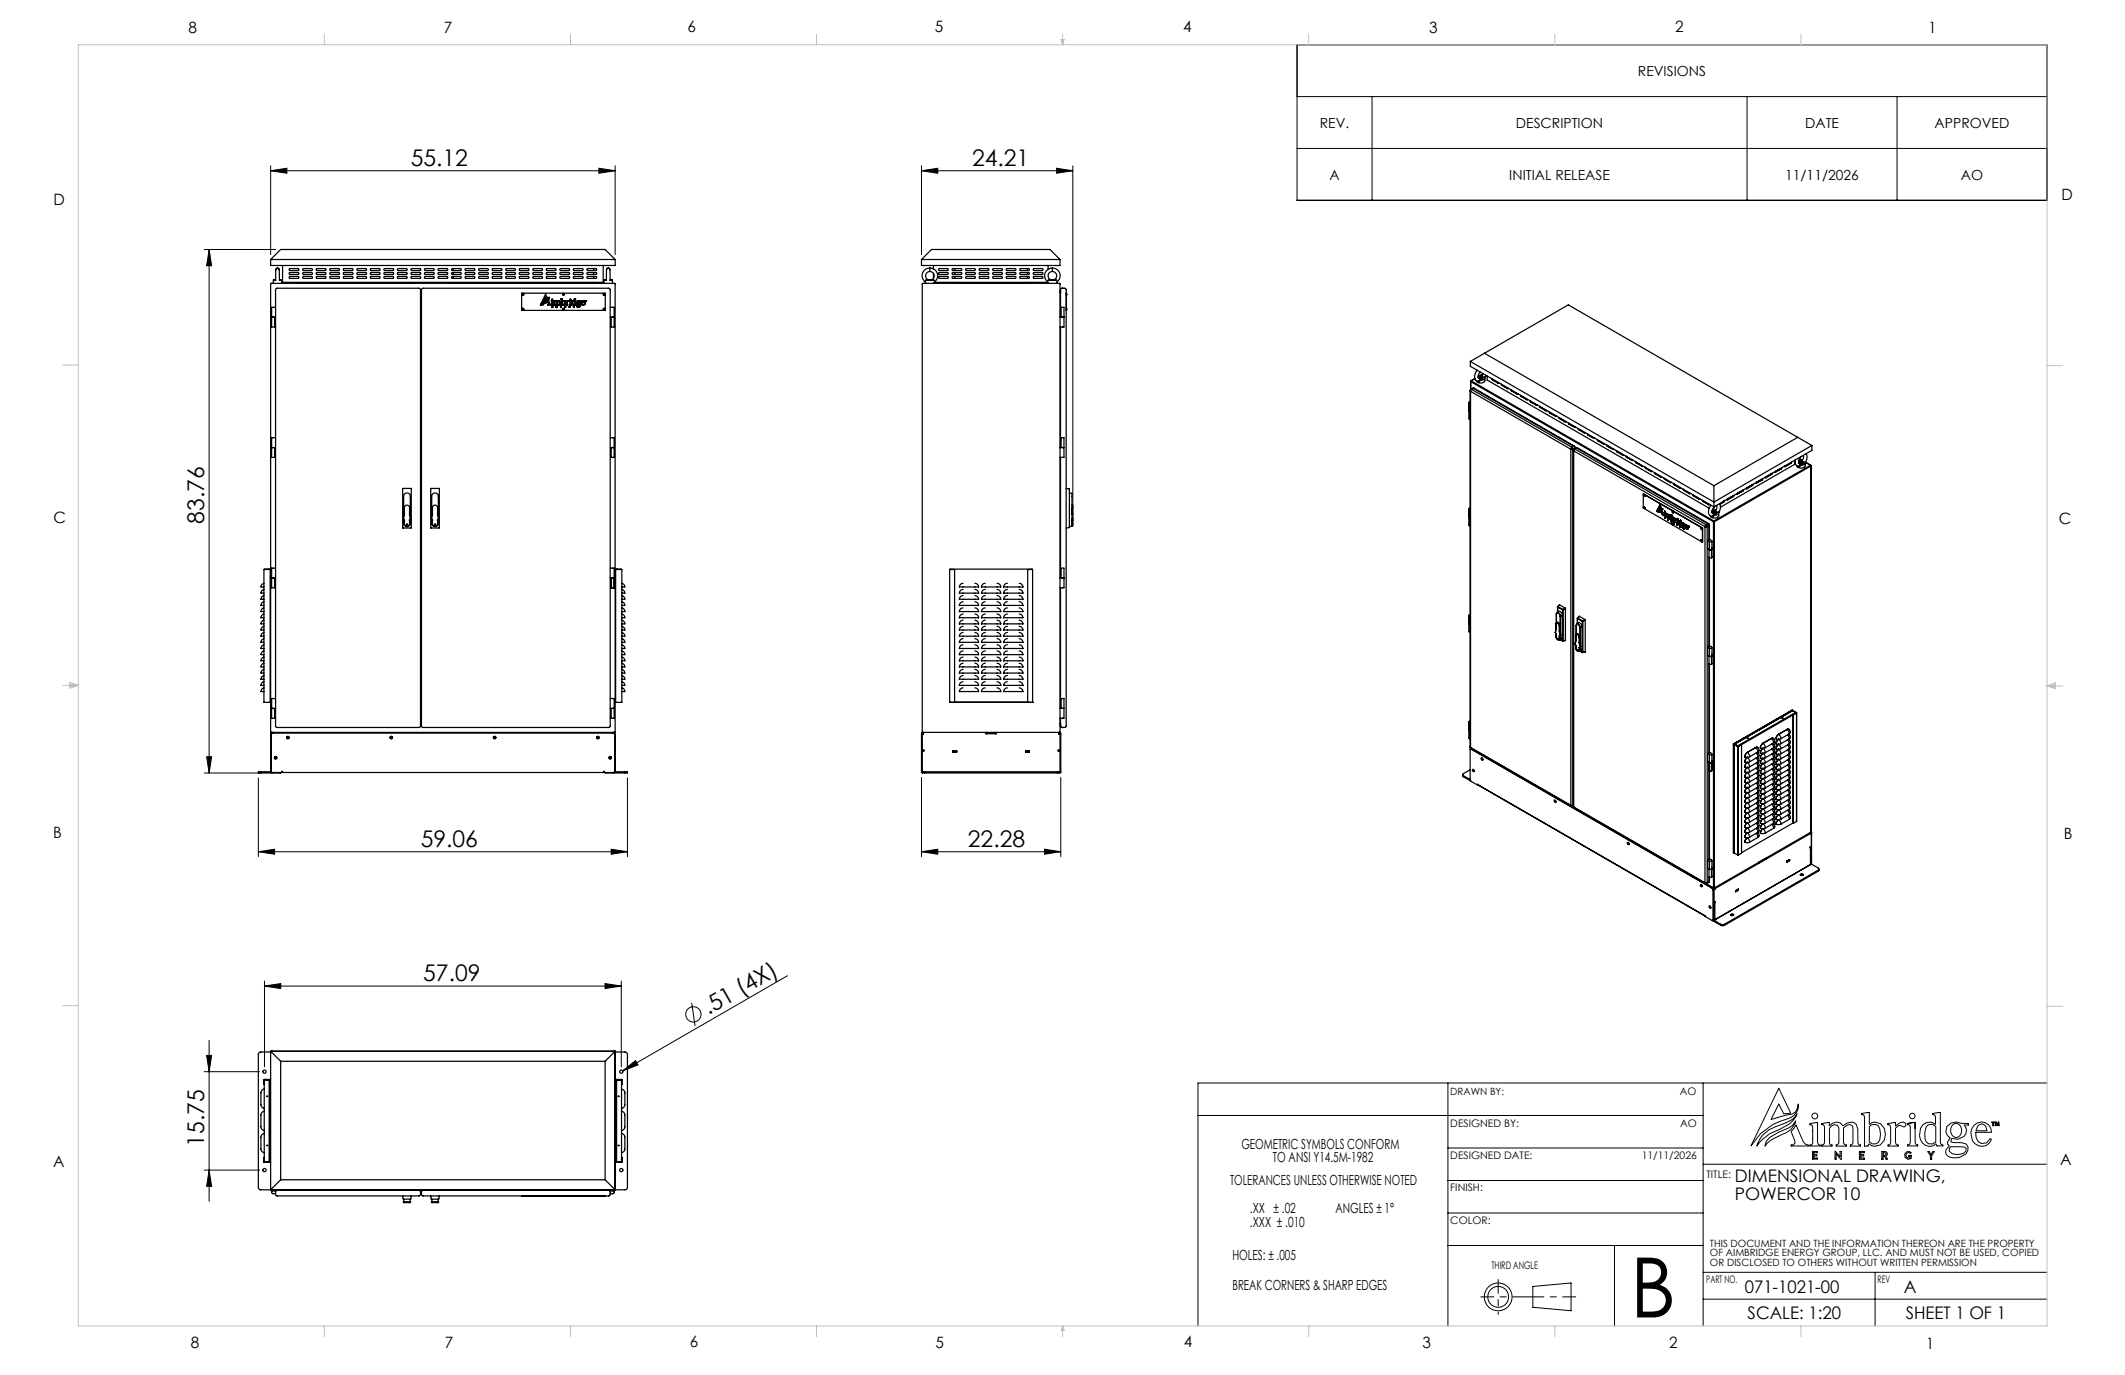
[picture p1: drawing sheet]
<svg xmlns="http://www.w3.org/2000/svg" width="432mm" height="279mm" viewBox="0 0 432 279" stroke-linecap="round" stroke-linejoin="round" font-family="sans-serif">
<defs><g id="words">
<text font-size="16.9" x="331.2" y="267.7">B</text>
<g font-size="4.7">
<text x="83.5" y="33.7">55.12</text>
<text x="197.5" y="33.7">24.21</text>
<text x="41.5" y="106.5" transform="rotate(-90 41.5 106.5)">83.76</text>
<text x="85.5" y="172.1">59.06</text>
<text x="196.7" y="172.1">22.28</text>
<text x="86" y="199.4">57.09</text>
<text x="144" y="206.3" transform="rotate(-30 144 206.3)">.51 (4X)</text>
<text x="41.5" y="233" transform="rotate(-90 41.5 233)">15.75</text>
</g>
<g font-size="3.5">
<text x="352.5" y="240.3">DIMENSIONAL DRAWING,</text>
<text x="352.5" y="243.8">POWERCOR 10</text>
<text x="354.6" y="262.7">071-1021-00</text>
<text x="386.9" y="262.7">A</text>
<text x="355.1" y="267.9">SCALE: 1:20</text>
<text x="387.2" y="267.9">SHEET 1 OF 1</text>
</g>
<g font-size="3.2">
<text x="38.3" y="6.7">8</text>
<text x="90.2" y="6.7">7</text>
<text x="139.7" y="6.5">6</text>
<text x="190" y="6.5">5</text>
<text x="240.4" y="6.5">4</text>
<text x="290.4" y="6.7">3</text>
<text x="340.4" y="6.5">2</text>
<text x="391.9" y="6.7">1</text>
<text x="10.9" y="41.6">D</text>
<text x="418.9" y="40.7">D</text>
<text x="10.9" y="106.3">C</text>
<text x="418.4" y="106.4">C</text>
<text x="10.8" y="170.2">B</text>
<text x="419.4" y="170.6">B</text>
<text x="10.8" y="237.2">A</text>
<text x="418.6" y="236.8">A</text>
<text x="38.8" y="273.8">8</text>
<text x="90.4" y="273.8">7</text>
<text x="140.2" y="273.8">6</text>
<text x="190.1" y="273.9">5</text>
<text x="240.5" y="273.8">4</text>
<text x="289" y="273.9">3</text>
<text x="339.1" y="273.8">2</text>
<text x="391.4" y="274.1">1</text>
</g>
<g font-size="2.8">
<text x="332.8" y="15.4">REVISIONS</text>
<text x="268.2" y="26">REV.</text>
<text x="308" y="26">DESCRIPTION</text>
<text x="366.8" y="26">DATE</text>
<text x="393.1" y="26">APPROVED</text>
<text x="270.1" y="36.5">A</text>
<text x="306.7" y="36.5">INITIAL RELEASE</text>
<text x="362.8" y="36.5">11/11/2026</text>
<text x="398.4" y="36.5">AO</text>
<text x="252.2" y="233.4">GEOMETRIC SYMBOLS CONFORM</text>
<text x="258.7" y="236.1">TO ANSI Y14.5M-1982</text>
<text x="250" y="240.9">TOLERANCES UNLESS OTHERWISE NOTED</text>
<text x="254" y="249.3">.XXX ± .010</text>
<text x="254" y="246.4">.XX ± .02</text>
<text x="271.4" y="246.4">ANGLES ± 1°</text>
<text x="250.4" y="256.1">HOLES: ± .005</text>
<text x="250.4" y="262.1">BREAK CORNERS &amp; SHARP EDGES</text>
</g>
<g font-size="2.1">
<text x="341.3" y="222.5">AO</text>
<text x="294.7" y="229">DESIGNED BY:</text>
<text x="341.4" y="229">AO</text>
<text x="294.7" y="235.6">DESIGNED DATE:</text>
<text x="333.6" y="235.6">11/11/2026</text>
<text x="346.7" y="239.3">TITLE:</text>
<text x="294.7" y="242.1">FINISH:</text>
<text x="294.7" y="248.7">COLOR:</text>
<text x="303.1" y="257.8">THIRD ANGLE</text>
<text x="346.7" y="260.7">PART NO.</text>
<text x="381.5" y="260.7">REV</text>
</g>
<g font-size="2">
<text x="294.7" y="222.4">DRAWN BY:</text>
<text x="347.5" y="253.3">THIS DOCUMENT AND THE INFORMATION THEREON ARE THE PROPERTY</text>
<text x="347.5" y="255.3">OF AIMBRIDGE ENERGY GROUP, LLC. AND MUST NOT BE USED, COPIED</text>
<text x="347.5" y="257.2">OR DISCLOSED TO OTHERS WITHOUT WRITTEN PERMISSION</text>
</g>
</g></defs>
<g fill="none" stroke="#000" stroke-width=".2">
<path d="M263.6 9.1h152.4v31.6h-152.4zM263.6 19.6h152.4M278.8 19.6v21.1M355 19.6v21.1M385.5 19.6v21.1M55 34.7l3.3-.5v1zM55 34.7h70M55 33.7v18M121.7 34.2l3.3 .5-3.3 .5zM125 33.7v18M187.2 34.7l3.4-.5v1zM187.2 33.7v18"/>
<path d="M187.2 34.7h30.8M214.7 34.2l3.3 .5-3.3 .5zM218 33.7v69.7M263.6 30.2h152.4M41.5 50.7h14.5M42.5 50.7v106.4M42.5 50.7l.5 3.3h-1zM41.5 157.1h11.6M42 153.8h1l-.5 3.3zM52.5 158.1v16M127.5 158.1v16M187.2 158v16.1"/>
<path d="M215.5 158v16.1M52.5 173.1l3.3-.5v1zM52.5 173.1h75M124.2 172.6l3.3 .5-3.3 .5zM187.2 173.1l3.3-.5v1zM187.2 173.1h28.3M212.2 172.6l3.3 .5-3.3 .5zM53.7 199.4v17.4M122.9 199.9l3.3 .5-3.3 .5zM126.2 199.4v17.4M160 198.3l-33.5 19.3M41.5 217.8h11.2"/>
<path d="M42 214.5h1l-.5 3.3zM42.5 211.4v32.7M53.7 200.4l3.3-.5v1zM53.7 200.4h72.5M126.5 217.6l2.6-2.1 .5 .9zM140.6 203.8l.6 4.7M41.5 237.8h11.2M42.5 237.8l.5 3.3h-1zM294.2 220.1v49.3M294.2 233.3h51.9M294.2 239.9h51.9M346.1 236.6h69.9"/>
<path d="M346.1 226.7h-102.7M346.1 220.1v49.3M358.3 230.5l1.2-.9 1.4-.7a9.4 9.4 0 0 0 4-2l.3-.6a4.9 4.9 0 0 1-3.6 3.2 8.5 8.5 0 0 0-4.6 3.4l.5-1.3zM359.6 231.1l1.8-1 2-.9a3.5 3.5 0 0 0 1.5-1.4 3.6 3.6 0 0 1-2.9 2.8 5 5 0 0 0-3.3 2.2l-.1 .1a2.71 2.71 0 0 1 1-1.8zM361.4 221.1l2.4 5-1.3 .2-1.1-2-1.5 3.2 2.8-.9 1.4-.2a2.25 2.25 0 0 0 1.3-2.1v.1a2.6 2.6 0 0 1-2.2 2.9 11.7 11.7 0 0 0-7.4 5.6zM365 228.6l1.4 3.4 .4 .5 .6 .2v.2h-3.4v-.2h.4l.3-.4v-.5l-.7-1.9zM367.8 228.3l1.5-.2v4l.2 .4 .4 .2v.2h-2.1v-.2h.3l.2-.5v-3.2l-.1-.3-.4-.2zM368.3 234h1v.2h-.7v.4h.6v.3h-.6v.4h.7v.2h-1zM370.2 228.3l1.5-.2v.6a2.05 2.05 0 0 1 2.3-.5l.5 .6 .8-.6 1-.2 .9 .5 .3 .9v2.8l.2 .3 .4 .2v.2h-2.1v-.2l.5-.3v-.3v-2.8l-.2-.6-.4-.2-.5 .1-.8 .6v3l.2 .3 .4 .2v.2h-2.1v-.2h.2l.3-.3 .1-.4v-2.7l-.3-.6a1.29 1.29 0 0 0-1.7 .6v2.8l.1 .3 .5 .3v.2h-2.1v-.2h.2l.3-.3v-.3v-3.1l-.1-.4-.4-.1zM372.9 234l1 1v-1h.3l-.1 1.6-1-1.1v1h-.2zM377.8 234h1v.2h-.7v.4h.6v.3h-.6v.4h.7v.3h-1zM378.3 226.3l1.5-.2v2.4l.6-.4a2.12 2.12 0 0 1 2.7 2.4l-.2 1.2-.8 1-1.2 .2-.6-.1-.5-.4-.2 .5h-.7v-5.9l-.1-.3-.5-.2z"/>
<path d="M379.8 228.9l.6-.4h.8l.5 .3a3.5 3.5 0 0 1 0 3.3l-.4 .3h-.8l-.7-.4zM382.4 234h.7l.3 .1 .1 .6-.3 .2 .3 .7h-.2l-.3-.6h-.4v.6h-.2zM382.6 234.2l.6 .1-.1 .4h-.5zM383.6 228.3l1.6-.2v.7l.9-.7 .6-.1 .5 .2 .1 .4-.2 .3h-.5a.92 .92 0 0 0-1.4 .4v2.8l.1 .4 .4 .2v.2h-2.1v-.2l.4-.1 .2-.5v-2.9l-.1-.5-.5-.2zM387.2 234.2l.3-.2h.5l.4 .2-.2 .2a.55 .55 0 0 0-.7 0 .55 .55 0 0 0-.1 .7 .55 .55 0 0 0 .7 .1v-.2h-.2v-.2h.5v.6l-.7 .2-.6-.4-.1-.7zM389.1 228.1l.1 4 .1 .4 .4 .1v.3h-2.1v-.3l.5-.2 .1-.4v-3l-.1-.3-.5-.2v-.2l1.6-.2-.1 1.2M391.7 234h.3l.4 .6 .4-.6h.2l-.5 .8v.8h-.2v-.8zM391.8 228.6l.5-.1h.5l.6 .4-.1 3.1-.6 .5-.8-.1-.5-.4a3.3 3.3 0 0 1 .4-3.4zM392.7 226.3l1.6-.2v6.1l.2 .4h.3v.3h-1.2l-.2-.5a1.98 1.98 0 0 1-2.2 .3 1.98 1.98 0 0 1-1.2-1.9l.2-1.5a1.95 1.95 0 0 1 3.1-.9v-1.4l-.2-.4-.4-.1zM395.6 228.9l.8-.7 1.1-.2 1.1 .3h1.4v.3h-.9a1.59 1.59 0 0 1-.1 2.3l-1.1 .6-1.3-.2-.2 .6 .5 .3h1.7l.8 .2a1.31 1.31 0 0 1 .1 2.1 3.6 3.6 0 0 1-3.5 .6l-.5-.6-.1-.4 .1-.5 .6-.8-.3-.3v-.5l.5-.8-.6-.5-.3-.7zM396.4 233h.9a2.58 2.58 0 0 1 2.2 .4l-.1 .5a2.36 2.36 0 0 1-3.3 .1v-.6zM396.8 228.6a1.17 1.17 0 0 1 1.4 0 1.17 1.17 0 0 1 .4 1.4 1.11 1.11 0 0 1-1.2 1.1 1.11 1.11 0 0 1-1-1.3l.1-.7z"/>
<path d="M401.1 228.7a2.02 2.02 0 0 1 2.3-.6 2.02 2.02 0 0 1 1.3 2h-3.2a2.07 2.07 0 0 0 1.1 2.3l1.1-.2 .7-.8 .2 .1a2.07 2.07 0 0 1-1.8 1.5 2.07 2.07 0 0 1-2-1.2l-.3-1.6 .2-.8zM401.8 228.9a.96 .96 0 0 1 1.7-.1l.3 1h-2.3zM404.7 228h.6v.1h-.2v.7h-.2v-.7zM405.5 228l.3 .5 .3-.5 .2 .7h-.2l-.1-.3-.2 .4-.2-.4-.2 .3zM416 220.1h-172.6v49.3M294.2 253.1h51.9M294.2 246.5h51.9M328.1 253.1v16.3M346.1 258.5h69.9M381 258.5v10.9M311.5 261.4l7.7-.7v5.6l-7.7-.7zM346.1 264h69.9"/>
<circle cx="140.9" cy="206.1" r="1.56"/>
<circle cx="368.8" cy="226.8" r=".59"/>
<circle cx="388.6" cy="226.8" r=".56"/>
<circle cx="304.4" cy="263.5" r="2.12"/>
<circle cx="304.4" cy="263.5" r="2.82"/>
</g>
<path d="M300.9 263.5h19.3" fill="none" stroke="#000" stroke-width=".2" stroke-dasharray="6.3 1.3 1.3 1.3" stroke-dashoffset="3.7"/>
<path d="M304.4 260v7.1" fill="none" stroke="#000" stroke-width=".2" stroke-dasharray="6.3 1.3 1.3 1.3" stroke-dashoffset="3.5"/>
<g fill="none" stroke="#c0c0c0" stroke-width=".2">
<path d="M15.9 9.1h400.1v260.3h-400.1zM65.9 6.9v2.2M115.9 6.9v2.2M165.9 6.9v2.2M215.6 8h.6l-.3 1.1zM215.7 8l.2 1.1M215.9 6.9v2.2M216 8l-.1 1.1M265.9 6.9v2.2M315.9 6.9v2.2M365.9 6.9v2.2M12.7 74.2h3.2"/>
<path d="M416 74.3h3.1M12.7 139.3h3.2M14.2 139l1.7 .3M14.2 138.7l1.7 .6-1.7 .5zM15.9 139.3l-1.7 .2M416 139.4h3.1M416 139.4l1.7-.6v1.1zM416 139.4l1.7 .2M417.7 139.1l-1.7 .3M12.7 204.4h3.2M416 204.5h3.1M65.9 269.4v2.2"/>
<path d="M115.9 269.4v2.2M165.9 269.4v2.2M215.9 269.4v2.2M215.9 269.4l.3 .9h-.6zM265.9 269.4v2.2M315.9 269.4v2.2M365.9 269.4v2.2"/>
</g>
<g fill="#000">
<path d="M126.5 217.6l2.6-2.1 .5 .9z"/>
<path d="M55 34.7l3.3-.5v1zM121.7 34.2l3.3 .5-3.3 .5zM52.5 173.1l3.3-.5v1zM124.2 172.6l3.3 .5-3.3 .5zM187.2 173.1l3.3-.5v1zM212.2 172.6l3.3 .5-3.3 .5z"/>
<path d="M214.7 34.2l3.3 .5-3.3 .5zM187.2 34.7l3.4-.5v1z"/>
<path d="M42.5 50.7l.5 3.3h-1zM42 153.8h1l-.5 3.3zM42 214.5h1l-.5 3.3zM42.5 237.8l.5 3.3h-1z"/>
<path d="M53.7 200.4l3.3-.5v1zM122.9 199.9l3.3 .5-3.3 .5z"/>
</g>
<g fill="none" stroke="#000" stroke-width=".25">
<path d="M55 52.7v1.2h70v-1.2M55 52.7h70M55 52.7l2-2h66l2 2M55.6 56.9h.4M55.6 56.9l-.1 .7M56 56.9v-.9a1.75 1.75 0 0 1 .3-1.5h.2a3 3 0 0 1 .3 2v.4M56 56.8l-.4 .1M56 56.9h.1M56 54.8a.35 .35 0 0 1 .4-.3 .35 .35 0 0 1 .3 .3M56.1 58.7l29-.1 .3 .2v88.7l-.2 .3h-28.9l-.3-.2zM56.8 56.9h.1M56.8 56.8l.4 .1"/>
<path d="M57.2 56.9h-.4M57.2 56.9l.1 .7M57.4 53.9v3.5h65.2v-3.5M58.8 55.5l1.7-.1 .2 .2-.2 .2h-1.6l-.1-.2zM58.8 56.2h1.7l.2 .2-.2 .2h-1.6l-.1-.2zM58.8 54.6h1.7l.2 .2-.2 .2h-1.6l-.1-.2zM60.5 57.6h23.4M61.4 57.4v.1M61.5 55.5l1.8-.1 .2 .2-.2 .2h-1.6l-.2-.2zM61.6 54.6h1.7l.2 .2-.2 .2h-1.6l-.2-.2zM61.6 56.2h1.7l.2 .2-.2 .2h-1.6l-.2-.2zM64.3 55.5l1.7-.1 .2 .2-.2 .2h-1.6l-.1-.2z"/>
<path d="M64.3 54.6h1.7l.2 .2-.2 .2h-1.6l-.1-.2zM64.3 56.2h1.7l.2 .2-.2 .2h-1.6l-.1-.2zM67 55.5l1.8-.1 .2 .2-.2 .2h-1.6l-.2-.2zM67.1 54.6h1.7l.2 .2-.2 .2h-1.6l-.2-.2zM67.1 56.2h1.7l.2 .2-.2 .2h-1.6l-.2-.2zM69.8 55.5l1.7-.1 .2 .2-.2 .2h-1.6l-.1-.2zM69.8 54.6h1.7l.2 .2-.2 .2h-1.6l-.1-.2zM69.8 56.2h1.7l.2 .2-.2 .2h-1.6l-.1-.2zM72.5 55.5l1.8-.1 .2 .2-.2 .2h-1.6l-.2-.2zM72.6 54.6h1.7l.2 .2-.2 .2h-1.6l-.2-.2zM72.6 56.2h1.7l.2 .2-.2 .2h-1.6l-.2-.2zM75.3 55.5l1.7-.1 .2 .2-.2 .2h-1.6l-.1-.2z"/>
<path d="M75.3 54.6h1.7l.2 .2-.2 .2h-1.6l-.1-.2zM75.3 56.2h1.7l.2 .2-.2 .2h-1.6l-.1-.2zM78 55.5l1.8-.1 .2 .2-.2 .2h-1.6l-.2-.2zM78.1 56.2h1.7l.2 .2-.2 .2h-1.6l-.2-.2zM78.1 54.6h1.7l.2 .2-.2 .2h-1.6l-.2-.2zM80.8 55.5l1.7-.1 .2 .2-.2 .2h-1.6l-.1-.2zM80.8 56.2h1.7l.2 .2-.2 .2h-1.6l-.1-.2zM80.8 54.6h1.7l.2 .2-.2 .2h-1.6l-.1-.2zM83.1 57.4v.1M83.5 55.5l1.8-.1 .2 .2-.2 .2h-1.6l-.2-.2zM83.6 56.2h1.7l.2 .2-.2 .2h-1.6l-.2-.2zM83.6 54.6h1.7l.2 .2-.2 .2h-1.6l-.2-.2z"/>
<path d="M85.7 58.7l38-.1 .3 .2v88.7l-.2 .3h-37.8l-.3-.2zM86.3 55.5l1.7-.1 .2 .2-.2 .2h-1.6l-.1-.2zM86.3 56.2h1.7l.2 .2-.2 .2h-1.6l-.1-.2zM86.3 54.6h1.7l.2 .2-.2 .2h-1.6l-.1-.2zM89 55.5l1.8-.1 .2 .2-.2 .2h-1.6l-.2-.2zM89.1 56.2h1.7l.2 .2-.2 .2h-1.6l-.2-.2zM89.1 54.6h1.7l.2 .2-.2 .2h-1.6l-.2-.2zM91.3 57.6h30.1M91.8 55.5l1.7-.1 .2 .2-.2 .2h-1.6l-.1-.2zM91.8 56.2h1.7l.2 .2-.2 .2h-1.6l-.1-.2zM91.8 54.6h1.7l.2 .2-.2 .2h-1.6l-.1-.2zM92.1 54.6v.4"/>
<path d="M92.1 55.4v.4M92.1 56.2v.4M92.1 57.4v.1M94.5 55.5l1.8-.1 .2 .2-.2 .2h-1.6l-.2-.2zM94.6 56.2h1.7l.2 .2-.2 .2h-1.6l-.2-.2zM94.6 54.6h1.7l.2 .2-.2 .2h-1.6l-.2-.2zM97.3 55.5l1.7-.1 .2 .2-.2 .2h-1.6l-.1-.1zM97.3 54.6h1.7l.2 .2-.2 .2h-1.6l-.1-.2zM97.3 56.2h1.7l.2 .2-.2 .2h-1.6l-.1-.2zM100 55.5l1.8-.1 .2 .2-.2 .2h-1.6l-.2-.1zM100.1 56.2h1.7l.2 .2-.2 .2h-1.6l-.2-.2zM100.1 54.6h1.7l.2 .2-.2 .2h-1.6l-.2-.2z"/>
<path d="M102.8 55.5l1.7-.1 .2 .2-.2 .2h-1.6l-.1-.1zM102.8 56.2h1.7l.2 .2-.2 .2h-1.6l-.1-.2zM102.8 54.6h1.7l.2 .2-.2 .2h-1.6l-.1-.2zM105.5 56.3l1.8-.1 .2 .2-.2 .2h-1.6l-.2-.1zM105.5 54.7l1.8-.1 .2 .2-.2 .2h-1.6l-.2-.1zM105.5 55.5l1.8-.1 .2 .2-.2 .2h-1.6l-.2-.1zM106 59.6h17v3.4l-17 .1zM108.3 55.5l1.7-.1 .2 .2-.2 .2h-1.6l-.1-.1zM108.3 56.3l1.7-.1 .2 .2-.2 .2h-1.6l-.1-.1zM108.3 54.7l1.7-.1 .2 .2-.2 .2h-1.6l-.1-.1zM110.9 59.8l-1.1 2.2a2.66 2.66 0 0 1 1.7-1.2l.1-.4a.62 .62 0 0 1-.8 .5l-.2 .1 .3-.6 .1 .4 .3-.1M110.9 59.8h.1"/>
<path d="M110.9 59.8l.4 .9M111 55.5l1.8-.1 .2 .2-.2 .2h-1.6l-.2-.1zM111.1 56.2h1.7l.2 .2-.2 .2h-1.6l-.2-.2zM111.1 54.6h1.7l.2 .2-.2 .2h-1.6l-.2-.2zM113.8 55.5l1.7-.1 .2 .2-.2 .2h-1.6l-.1-.1zM113.8 56.3l1.7-.1 .2 .2-.2 .2h-1.6l-.1-.1zM113.8 54.7l1.7-.1 .2 .2-.2 .2h-1.6l-.1-.1zM116.5 55.5l1.8-.1 .2 .2-.2 .2h-1.6l-.2-.1zM116.5 56.3l1.8-.1 .2 .2-.2 .2h-1.6l-.2-.1zM116.5 54.7l1.8-.1 .2 .2-.2 .2h-1.6l-.2-.1zM119.3 55.5l1.7-.1 .2 .2-.2 .2h-1.6l-.1-.1zM119.3 54.6h1.7l.2 .2-.2 .2h-1.6l-.1-.2z"/>
<path d="M119.3 56.2h1.7l.2 .2-.2 .2h-1.6l-.1-.2zM120.6 54.6v.4M120.6 55.4v.4M120.6 56.2v.4M120.6 57.4v.1M122.8 56.9h.4M122.8 56.9l-.1 .7M123.2 56.9v-.9a1.75 1.75 0 0 1 .3-1.5h.2a3 3 0 0 1 .3 2v.4M123.2 56.8l-.4 .1M123.2 56.9h.1M123.2 54.8a.35 .35 0 0 1 .4-.3 .35 .35 0 0 1 .3 .3M124 56.9h.1"/>
<path d="M124 56.8l.4 .1M124.4 56.9h-.4M124.4 56.9l.1 .7M187.2 52.7h28.2M187.2 52.7v1.2h28.2v-1.2M187.2 52.7l2.1-2h24.1l2 2M188.1 56.9h1.7zM189 54.5a1.62 1.62 0 0 1 1.5 1.1 1.62 1.62 0 0 1-.7 1.8v.2M189 54.5a1.61 1.61 0 0 0-1.6 1.1 1.61 1.61 0 0 0 .7 1.8v.2M189 55.2a.87 .87 0 0 1 .8 .6 .87 .87 0 0 1-.4 1h-.1M189 55.2a.89 .89 0 0 0-.9 .7 .89 .89 0 0 0 .5 .9M189 54.5v.7"/>
<path d="M189.7 53.9v.7M189.7 55.6v.9M189.8 57.4h23.2M190.7 55.5l1.8-.1 .2 .2-.2 .2h-1.6l-.2-.1zM190.7 56.3l1.8-.1 .2 .2-.2 .2h-1.6l-.2-.1zM190.7 54.7l1.8-.1 .2 .2-.2 .2h-1.6l-.2-.1zM193.2 57.6h16.4M193.5 55.5l1.8-.1 .2 .2-.2 .2h-1.6l-.2-.2zM193.5 56.3l1.8-.1 .2 .2-.2 .2h-1.6l-.2-.2zM193.5 54.6h1.8l.2 .2-.2 .2h-1.6l-.2-.2zM194 54.6v.4M194 55.4v.4"/>
<path d="M194 56.2v.4M194 57.4v.1M196.3 55.4h1.7l.2 .2-.2 .2h-1.6l-.2-.2zM196.3 56.2h1.7l.2 .2-.2 .2h-1.6l-.2-.2zM196.3 54.6h1.7l.2 .2-.2 .2h-1.6l-.2-.2zM199 55.5l1.7-.1 .2 .2-.2 .2h-1.6l-.1-.2zM199 56.3l1.7-.1 .2 .2-.2 .2h-1.6l-.1-.2zM199 54.6h1.7l.2 .2-.2 .2h-1.6l-.1-.2zM201.7 55.5l1.8-.1 .2 .2-.2 .2h-1.6l-.2-.1zM201.7 56.3l1.8-.1 .2 .2-.2 .2h-1.6l-.2-.1zM201.7 54.7l1.8-.1 .2 .2-.2 .2h-1.6l-.2-.1zM204.5 54.7l1.7-.1 .2 .2-.2 .2h-1.6l-.1-.1z"/>
<path d="M204.5 56.3l1.7-.1 .2 .2-.2 .2h-1.6l-.1-.1zM204.5 55.5l1.7-.1 .2 .2-.2 .2h-1.6l-.1-.1zM207.2 56.3l1.8-.1 .2 .2-.2 .2h-1.6l-.2-.1zM207.2 54.7l1.8-.1 .2 .2-.2 .2h-1.6l-.2-.1zM207.2 55.5l1.8-.1 .2 .2-.2 .2h-1.6l-.2-.1zM208.8 54.6v.4M208.8 55.4v.4M208.8 56.2v.4M208.8 57.4v.1M210 56.3l1.7-.1 .2 .2-.2 .2h-1.6l-.1-.2zM210 55.5l1.7-.1 .2 .2-.2 .2h-1.6l-.1-.2zM210 54.6h1.7l.2 .2-.2 .2h-1.6l-.1-.2z"/>
<path d="M213 56.9h1.7zM213 53.9v.8M213.8 54.5a1.62 1.62 0 0 1 1.6 1.1 1.62 1.62 0 0 1-.7 1.8v.2M213.8 54.5a1.61 1.61 0 0 0-1.5 1.1 1.61 1.61 0 0 0 .7 1.8v.2M213.8 55.2a.89 .89 0 0 1 .9 .7 .89 .89 0 0 1-.5 .9M213.8 55.2a.89 .89 0 0 0-.8 .7 .89 .89 0 0 0 .5 .9M213.8 54.5v.7M215.4 59.3l.1 .1M215.8 58.6h.1M215.8 58.6h.7l.1 .3v88.6l-.1 .3h-.7M215.8 58.6l-.3 .3v5.5M216.6 59.6h.1"/>
<path d="M216.7 59.6h.1M216.7 59.6v3.4M216.7 59.6v.4M55.2 64.4h.8M56 62.4h-.8v4h.6v-2M110.2 61.6l1.3-.8-.3 .4-.8 .4-.4 .4zM110.4 61.7l1.1-.7-.3 .4-.9 .6zM111.3 60.7h.1M111.9 61.9h.1M111.9 61.9l-.4-.7-.2 .2 .2 .4-.2 .2 .7-.1M112 61.9h.1M112 61.1h.3l.1 .9h-.4l.1-.7z"/>
<path d="M112.1 62.5h.1M112.1 62.2v.3M112.1 62.2h.1M112.1 62.5h.2M112.1 62.2h.2M112.2 62.3h.1M112.3 62.4h.1M112.3 62.3h.1M112.3 62.5h.1M112.3 62.2h.1M112.3 62.2h-.1v.2h.1M112.3 62.4v.1"/>
<path d="M112.5 61.1v.1M112.5 61.2h.1M112.5 61.9l.4 .1-.1-.7a.24 .24 0 0 1 .3 0 .24 .24 0 0 1 0 .3l-.1 .3M112.5 61.9h.1M112.5 61.1h.1M112.5 61.2v.7M113 62.5h.1M113 62.2v.3M113 62.2h.1M113 62.2l.2 .2M113 62.3v.2M113 62.3h.1"/>
<path d="M113 62.3l.2 .2M113 61.9h.1M113 61.9h.4M113 61.1h.1M113 61.1l-.2 .1v-.1h-.3M113 61.1l.3 .1 .3-.1M113.2 62.4h.1M113.2 62.2v.2M113.2 62.2h.1M113.2 62.5h.1M113.2 62.2v.3M113.4 61.9h.1"/>
<path d="M113.6 61.9h.3M113.6 61.1h.1M113.6 61.1l.2 .2M113.6 61.9h.1M113.6 61.9a.43 .43 0 0 0-.2-.7l-.1 .1 .1 .6M113.8 61.3l.1 .6M113.8 61.3h.1M113.9 62.5h.1M113.9 62.2v.3M113.9 62.2h.1M113.9 62.2h.2h-.2l.2 .3h-.2M113.9 61.9h.1"/>
<path d="M113.9 62.3h.1M114 60.8h.1M114 60.8l.1 1.2 .2-.1M114 62.4h.1M114.1 62.3h.1M114.2 60.7h.1M114.2 60.7l-.2 .1M114.3 61.9h.1M114.3 60.7v.5l.1-.1-.1 .1v.6l.1 .2-.1-.1M114.5 61.2h.1M114.5 61.1a.48 .48 0 0 1 .4 .4 .48 .48 0 0 1-.4 .5 .75 .75 0 0 0 0-.9zM114.7 62.5h.1"/>
<path d="M114.7 62.2v.3M114.8 62.2h.1M114.8 62.2h.1v.3M114.8 62.5h.1M114.8 62.3h.1M114.8 62.3l.1 .2M114.9 62.3l-.1-.1v.3M114.9 62.5h.1M115 61.9h.1M115.3 61.3l.1 .7-.4-.1M115.3 61.3h.1M115.5 61.2l-.2 .1"/>
<path d="M115.5 61.2h.1M115.5 61.2l.1 .1M115.5 61.1l-.2 .1v-.1h-.3v.8M115.5 61.1h.1M115.5 61.1l.1 .2M115.6 61.3h.1M115.7 61.1h.3l.1 .9h-.4l.1-.7zM115.7 61.1h.1M115.8 62.4h.1M115.8 62.3h.1M115.8 62.3l.1 .2M115.8 62.3h-.1l.1 .1"/>
<path d="M115.8 62.2l-.2 .1 .3 .2M115.8 62.2v.1M115.8 62.2h.1M115.9 62.5h.1M116.3 61.2l.2-.1-.1 .4 .1 .4a.36 .36 0 0 1-.3-.5zM116.5 62.2l.1 .3M116.5 62.2h.1M116.5 62.2l.1 .1 .1-.1M116.6 62.5h.1M116.7 60.8h.1M116.7 62.2h.1M116.7 62.2l-.1 .3"/>
<path d="M116.7 60.8l.1 1-.2 .2 .2-.1M116.8 61.9h.3M116.8 61.9h.1M116.9 60.7h.1M116.9 60.7l-.2 .1M117 60.7v1.2M117 61.9h.1M117.3 62h.1M117.3 62a.25 .25 0 0 0-.1 .3 .25 .25 0 0 0 .3 .1l-.2-.2 .1-.2M117.4 62h.1M117.5 61.9l-.1-.1 .1-.1-.1-.3 .1-.2a.27 .27 0 0 0-.3 .1 .27 .27 0 0 0 .1 .4v.3M117.5 61.9h.1"/>
<path d="M117.5 61.9l-.1 .1M117.6 61.9h.2a.29 .29 0 0 1 .2 .3 .29 .29 0 0 1-.4 .2l.3-.3-.3-.1zM117.6 61.1h.4l-.1 .1a.27 .27 0 0 1 0 .3 .27 .27 0 0 1-.3 .2l.2-.3zM117.6 62h.1M118.6 61.1l.3 .4h-.3l.1-.1zM118.8 61.7a.26 .26 0 0 1-.4 .1 .26 .26 0 0 1 .1-.4h-.2l.2-.3a.44 .44 0 0 0-.4 .7 .44 .44 0 0 0 .8-.1M118.8 61.7h.1M118.9 61.7h.1M118.9 61.5h.1M118.9 61.1l.1 .1M118.9 61.1h.1M119 61.2h.1"/>
<path d="M119 61.1v.1M119 61.1h.1M119.1 61.1l-.1 .1M119.1 61.2h.1M119.1 61.1h.1M119.2 61.1l-.1 .1M119.2 61.1h.1M119.2 61.2h.1M119.2 61.1v.1M124 62.4h.8v4h-.6v-2M124 64.4h.8M215.4 64.4h.8"/>
<path d="M215.5 66.4v24.5M215.6 64.4v-2h.6v4h-.8M216.7 63l-.1 .1M216.7 62.6h.1M216.7 63h.1M216.7 60h.1M216.7 62.6v.4M298.7 79.4l.1 .1M298.7 79.4v72.3M298.8 73.4v1l49.5 28.6M298.8 73.4l49.5 28.6 19.9-11.5M298.8 79.5v72.4"/>
<path d="M298.8 79.5l20.4 11.8M298.8 77.5h.1M298.8 77.5v1.7M298.9 77.5l49.3 28.5M298.9 77.5v1.6M298.9 79.1l-.2 .3M298.9 79.1h.1M298.9 77.4l-.1 .1M298.9 77.4h.1M299 77.4l-.1 .1M299 77.4l49.3 28.5M299 79.1l-.2 .4"/>
<path d="M299 79.1l20.4 11.8M299.2 78.9h.4M299.2 78.9h.2M299.2 78.9l-.3 .2M299.4 78.9l20.4 11.8M299.4 78.9l-.4 .2M299.6 78.9h-.2M299.6 78.9l20.3 11.8M299.7 76.9l-.8 .5M299.7 77l-.7 .4M300.2 75.2a1.39 1.39 0 0 0 0 2.3l.3-.2M300.5 76.9l.2 .1"/>
<path d="M300.5 76.9a.34 .34 0 0 1 .4-.4 .34 .34 0 0 1 .3 .4h-.6M300.5 76.8v.1M300.5 76.8a.4 .4 0 0 1 .7 0M300.5 76.8a.38 .38 0 0 1 .7 .1M300.5 76.9l.3-.2 .4 .2M300.6 76.9h.6h-.6M300.6 76.9h.5M300.7 76.9h-.1M300.7 77h.1M300.7 77l-.2 .3M300.7 77.3h-.2M300.7 77.3a.34 .34 0 0 1-.2 .3 .34 .34 0 0 1-.4-.2"/>
<path d="M300.8 77h-.1M300.8 75.6a.93 .93 0 0 0-.4 1.2l.1 .1M301 76.5h-.4l-.2 .2M301 76.5h.1M301.1 76.5l.1 .1M301.1 76.5a.34 .34 0 0 0-.4 0 .34 .34 0 0 0-.2 .4M301.1 76.3l-.7 .1M301.1 76.6l-.6 .1M301.2 76.6v.3l-.5 .1M301.2 76.6h.1M301.2 76.1l-.4 .2M301.3 76l-.6 .3"/>
<path d="M301.3 75.9l-.3 .6M301.3 76.6l-.1 .3-.5 .1M301.6 71.8l-2.8 1.6M301.6 71.8l46.7 26.9M301.6 71.8l17.1-9.8 49.5 28.5M301.7 76.7l-.2 .4-.8 .2M301.7 76.8v.5a1 1 0 0 1-1.7 .1M301.7 76.7h.1M301.8 76.6h-.5M301.8 76.6l-.1 .1M301.9 76.3l-.2 .4M302.2 76.4v.8l45.1 26.1"/>
<path d="M303.1 77l.2 .2M303.2 77l.1 .2M303.3 77.2l1.1 .7M303.3 77.2l1.2 .6M303.3 77.2h.1M304.5 77.8h.1M304.5 77.8l-.1 .1M305.1 78.1l.1 .2M305.1 78.1l.2 .2M305.2 78.3l1.2 .7M305.3 78.3l1.1 .6M305.3 78.3h-.1"/>
<path d="M306.4 78.9l.1 .1M306.4 78.9v.1M306.5 78.9l-.1 .1M307 79.2l.2 .2M307.1 79.2l.1 .2M307.2 79.4l1.1 .7M307.2 79.4h.1M55.2 90.9h.8M56 88.9h-.8v4h.6v-2M81.8 99.3h1.8l-.1 8-1.7-.1zM87.5 99.3h1.8l-.1 8-1.7-.1zM124 88.9h.8v4h-.6v-2"/>
<path d="M124 90.9h.8M215.4 90.9h.8M215.5 92.9v24.5M215.6 90.9v-2h.6v4h-.8M216.6 99.2l.7 .2v7.7l-.7 .2M298.5 83.4l.1 .1M298.5 81.8v3.2l.2 .2M298.6 81.9l.1 .1M298.6 81.9v1.6M298.6 83.5l.1 .1M298.7 81.6l-.2 .1 .1 .2M308.3 80.1h.1"/>
<path d="M308.4 80l-.1 .1M309 80.3l.1 .3M309 80.4l.2 .1M309.1 80.6l1.1 .6M309.2 80.5l1.1 .7M309.2 80.5l-.1 .1M310.3 81.2h.1M310.3 81.2h-.1M310.4 81.1l-.2 .1M310.9 81.4l.2 .3M311 81.5l.1 .2M311.1 81.7l1.1 .6"/>
<path d="M311.1 81.7h.1M312.2 82.3h.1M312.3 82.3h-.1M312.9 82.6l.1 .2M312.9 82.6l.2 .2M313 82.8l1.1 .7M313.1 82.8l1.1 .6M313.1 82.8h-.1M314.2 83.4l.1 .1M314.2 83.4l-.1 .1M314.3 83.4l-.2 .1M314.8 83.7l.1 .2"/>
<path d="M314.9 83.7l.1 .2M314.9 83.9l1.2 .7M315 83.9l1.1 .7M315 83.9h-.1M316.1 84.6h.1M316.2 84.5l-.1 .1M316.7 84.8l.2 .3M316.8 84.8l.1 .2M316.9 85.1l1.1 .6M316.9 85l1.2 .7M316.9 85v.1M318.1 85.7h.1"/>
<path d="M318.1 85.7h-.1M318.2 85.6l-.2 .1M318.7 85.9l.1 .3M318.8 86l.1 .1M318.8 86.2l1.2 .6M318.9 86.1l1.1 .7M318.9 86.1l-.1 .1M319.2 91.3h.4M319.2 91.3v72.3M319.4 90.9l-.2 .4M319.4 90.9l.2 .4M319.6 91.3v72.3"/>
<path d="M319.7 91.5l.1 .1M319.7 91.5v72.3M319.8 90.7l.2 .4M319.8 90.7l-.4 .2M319.8 91.6l26.7 15.4M319.8 91.6v72.4M319.8 91.2l-.1 .3M319.8 91.2h.2M319.9 90.7l.2 .2M319.9 90.7h-.1M320 91.1l-.4 .2M320 91.1h.1"/>
<path d="M320 91.2l-.2 .4M320 91.2l26.7 15.4M320 86.8h.1M320.1 90.9l-.1 .2M320.1 90.9v.2M320.1 86.8h-.1M320.2 91h.3M320.2 91h.2M320.2 91l-.4 .2M320.4 91l26.6 15.4M320.4 91l-.4 .2M320.5 91h-.1"/>
<path d="M320.5 91l26.7 15.4M320.6 87.1l.2 .2M320.7 87.1l.1 .2M320.8 87.3l1.1 .7M320.8 87.3l1.2 .6M320.8 87.3h.1M322 87.9h.1M322 87.9l-.1 .1M322.1 87.9l-.2 .1M322.6 88.2l.1 .2M322.6 88.2l.2 .2M322.7 88.4l1.2 .7"/>
<path d="M322.8 88.4l1.1 .6M322.8 88.4h-.1M323.9 89l.1 .1M323.9 89v.1M324 89l-.1 .1M324.5 89.3l.2 .2M324.6 89.3l.1 .2M324.7 89.5l1.1 .7M324.7 89.5l1.2 .7M324.7 89.5h.1M325.9 90.2h.1M325.9 90.2h-.1"/>
<path d="M325.9 90.1l-.1 .1M326.5 90.4l.1 .3M326.5 90.5l.2 .1M326.6 90.7l1.1 .6M326.7 90.6l1.1 .7M326.7 90.6l-.1 .1M327.8 91.3h.1M327.8 91.3h-.1M327.9 91.2l-.2 .1M328.4 91.5l.2 .3M328.5 91.6l.1 .2M328.6 91.8l1.1 .6"/>
<path d="M328.6 91.8h.1M329.7 92.4h.1M329.8 92.4h-.1M330.4 92.7l.1 .2M330.4 92.7l.2 .2M330.5 92.9l1.1 .7M330.6 92.9l1.1 .6M330.6 92.9h-.1M331.7 93.5l.1 .1M331.7 93.5l-.1 .1M331.8 93.5l-.2 .1M332.3 93.8l.1 .2"/>
<path d="M332.4 93.8l.1 .2M332.4 94l1.2 .7M332.5 94l1.1 .7M332.5 94h-.1M333.6 94.7h.1M333.7 94.6l-.1 .1M334.3 94.9l.1 .3M334.3 95l.1 .1M334.4 95.2l1.1 .6M334.4 95.1l1.2 .7M334.4 95.1v.1M335.6 95.8h.1"/>
<path d="M335.6 95.8h-.1M335.7 95.7l-.2 .1M336.2 96l.1 .3M336.3 96.1l.1 .2M336.3 96.3l1.2 .6M336.4 96.3l1.1 .6M336.4 96.3h-.1M337.5 96.9h.1M337.6 96.9h-.1M338.1 97.2l.2 .2M338.2 97.2l.1 .2M338.3 97.4l1.1 .7"/>
<path d="M338.3 97.4l1.2 .6M338.3 97.4h.1M339.5 98h.1M339.5 98l-.1 .1M339.6 98l-.2 .1M340.1 98.3l.1 .2M340.1 98.3l.2 .2M340.2 98.5l1.2 .7M340.3 98.5l1.1 .7M340.3 98.5h-.1M341.4 99.2h.1M341.5 99.1l-.1 .1"/>
<path d="M342 99.4l.2 .3M342.1 99.4l.1 .2M342.2 99.7l1.1 .6M342.2 99.6l1.2 .7M342.2 99.6v.1M348.3 98.7v4.3M354.1 99.7l-1.1 .7M354.1 99.7l.1 .1M354.2 99.8l-1.2 .6M354.2 99.6l-1.3 .8M354.2 99.6l-.1 .1M354.3 99.5l-.1 .3"/>
<path d="M354.8 99.2l.2 .1M354.9 99.3h-.1M354.9 99.3h.1M356 98.6l-1.1 .7M356 98.6l.1 .1M356.1 98.7l-1.1 .6M356.1 98.5l-1.3 .8M356.2 98.4l-.2 .2M356.2 98.4l-.1 .3M356.9 98.2h.1M358 97.5l.1-.2-1.3 .8 .1 .1M358 97.5l-1.1 .7"/>
<path d="M358 97.5h.1M358.1 97.4l-1.2 .8M358.2 97.3l-.2 .2M358.7 97l.2 .1M360 96.4l-1.1 .7M360 96.3l-1.3 .7M360.1 96.2l-.1 .2M360.7 95.9h.1M361.3 95.5l-.6 .4h.1M361.3 95.5h.1M361.4 95.5h-.1M361.4 95.5h.1"/>
<path d="M361.9 95.3l-1.2 .6M361.9 95.3h.1M361.9 95.3l-1.1 .6M362 95.1l-.1 .2M362.1 95l-.2 .3M362.6 94.7l.1 .1M362.7 94.8h-.1M362.7 94.8h.1M363.8 94.1l-1.1 .7M363.8 94.1l.1 .1M363.9 94.2l-1.2 .6M364 94l-.2 .1"/>
<path d="M364 93.9l-.1 .3M364.7 93.5v.8l-15.1 8.8M364.8 93.5a.8 .8 0 0 0 0 .8 .8 .8 0 0 0 .8 .4v-.1M365.3 88.9l-17 9.8M365.6 94.1l.2 .1M365.6 94.1a.34 .34 0 0 1 .4-.3 .34 .34 0 0 1 .3 .3l-.6 .1M365.6 94l.1 .1M365.6 94a.4 .4 0 0 1 .7 .1M365.6 94.1a.38 .38 0 0 1 .7 0M365.7 94.1l.3-.1 .3 .1M365.7 94.2l.3-.1 .3 .1h-.6M365.8 94.2h.4"/>
<path d="M365.8 94.2h-.1M365.8 94.2v.1M365.8 94.3l-.2 .3M365.9 94.2h-.1M365.9 94.6h-.3M365.9 94.6a.34 .34 0 0 1-.3 .3 .34 .34 0 0 1-.4-.2M365.9 94.2h.1M366 92.8a1.05 1.05 0 0 0-.4 1.3M366.2 93.7l-.5 .1-.2 .2M366.2 93.7v.1M366.2 93.8l.1 .1M366.2 93.8a.34 .34 0 0 0-.4 0 .34 .34 0 0 0-.2 .3"/>
<path d="M366.2 93.9l-.6 .1M366.2 93.5l-.6-.3 .6 .4-.7 .1M366.3 92.6a.79 .79 0 0 1-.1 1.1M366.3 93.9v.3h-.5M366.3 93.9h.1M366.4 93.9l-.1 .3-.5 .1M366.8 94l-.2 .4-.7 .2M366.8 94.1v.5a1 1 0 0 1-1.7 0M366.8 94h.1M366.9 93.9h-.5M366.9 93.9l-.1 .1M367 92.2l.2 .8-.4 1"/>
<path d="M367.9 94.5l.1 .2M367.9 94.5l-19.6 11.4M368 94.5v.1M368 94.5h-.1M368 94.5l-1.1-.6 1 .6M368 94.7l-19.6 11.3M368 94.6v.1M368 94.6v74.8M368.2 90.5v1l-19.9 11.5M53.6 118.5l-.4 .2a.28 .28 0 0 0-.2 .3 .28 .28 0 0 0 .2 .3h.4M53.6 119.8l-.4 .2a.28 .28 0 0 0-.2 .2 .28 .28 0 0 0 .2 .3h.4M53.7 115.7l-.1 27h1.4"/>
<path d="M53.7 115.7h1.3M53.7 115.7h1M54.8 115.7v27M55.2 117.4h.8M56 115.4h-.8v4h.6v-2M82 105.4l.2 .3M82 105.1v-4.3a.68 .68 0 0 1 .7-.6 .68 .68 0 0 1 .7 .6v4.3M82 105.5v.8a.68 .68 0 0 0 .7 .7 .68 .68 0 0 0 .7-.7v-.8M82 105.4h.1M82.2 104.4h.1M82.2 105.7v.6a.53 .53 0 0 0 .5 .6 .53 .53 0 0 0 .5-.6v-.6M82.2 104.4v-1.2a.53 .53 0 0 1 .5-.6 .53 .53 0 0 1 .5 .6v1.2"/>
<path d="M82.2 104.4l-.2 1M82.2 105.7h.1M83.1 105.7h.1M83.2 104.4h-.1M83.2 104.4l.2 1M83.3 105.4h.1M83.4 105.4l-.2 .3M87.7 105.4l.2 .3M87.7 105.1v-4.3a.68 .68 0 0 1 .7-.6 .68 .68 0 0 1 .7 .6v4.3M87.7 105.5v.8a.68 .68 0 0 0 .7 .7 .68 .68 0 0 0 .7-.7v-.8M87.7 105.4h.1M87.9 104.4h.1"/>
<path d="M87.9 105.7v.6a.53 .53 0 0 0 .5 .6 .53 .53 0 0 0 .5-.6v-.6M87.9 104.4v-1.2a.53 .53 0 0 1 .5-.6 .53 .53 0 0 1 .5 .6v1.2M87.9 104.4l-.2 1M87.9 105.7h.1M88.8 105.7h.1M88.9 104.4h-.1M88.9 104.4l.2 1M89 105.4h.1M89.1 105.4l-.2 .3M124 117.4h.8M124 115.4h.8v4h-.6v-2M125 115.7h1.3"/>
<path d="M125.1 115.7h.1M125.1 115.7v27M125.3 115.7h1M126.3 115.7l.1 27h-1.4M126.4 119.8l.3 .2a.28 .28 0 0 1 .3 .2 .28 .28 0 0 1-.2 .3h-.4M126.4 118.5l.3 .2a.28 .28 0 0 1 .3 .3 .28 .28 0 0 1-.2 .3h-.4M193 115.7h.9l.1 .2v26.7l-.2 .1M193 115.7v27M193.1 115.7h16.6M194.9 119.3h.1M195 119.3h3.8M195.7 119.8l-.5 .2-.2 .5"/>
<path d="M195.7 118.5l-.5 .2-.2 .6M198.1 119.8l.5 .2 .2 .5M198.1 118.5l.5 .2 .2 .6M198.8 119.3h.1M199.5 119.3h.1M199.5 119.3h3.8M200.2 119.8l-.5 .2-.2 .5M200.2 118.5l-.5 .2-.2 .6M202.6 119.8l.5 .2 .2 .5M202.6 118.5l.5 .2 .2 .6M203.4 119.3h.1M203.9 119.3h.1"/>
<path d="M204 119.3h3.8M204.7 119.8l-.5 .2-.2 .5M204.7 118.5l-.5 .2-.2 .6M207.1 119.8l.5 .2 .2 .5M207.1 118.5l.5 .2 .2 .6M207.8 119.3h.1M209.8 115.7h-.9l-.1 .2v26.7l.2 .1M209.8 115.7v27M215.4 117.4h.8M215.5 119.4v24.5M215.6 117.4v-2h.6v4h-.8M217.3 100.2l.5 .1v6.6"/>
<path d="M217.8 102.6l.2 .1v4.1l-.2 .1M217.8 106.9l-.5 .1M217.8 104.4h.2M218 105.4h-.2M218 105.7h-.2M298.5 105.1l.1 .1M298.5 103.4v3.3l.2 .2M298.6 103.5l.1 .1M298.6 105.2l.1 .1M298.6 103.5v1.7M298.7 103.3l-.2 .1 .1 .1M333.9 100.4v2.9l12 6.8"/>
<path d="M333.9 100.4l12 6.9M334 100.4h-.1M334 100.4h.1M334 103l.2 .2M334 100.5l.2 .3M334 100.4l11.9 6.9M334.1 103.2h.1M334.1 100.7h.1M334 103.1l.1 .1M334 100.7h.1M334.1 103.1v.1M334.2 103.2v.1"/>
<path d="M334.2 100.8v.1M336.8 103.8v.1M336.9 103.8l.9-.2-.2 .2h-.5l-.3 .2zM337 103.9l.8-.1-.2 .2-.6 .1zM337.1 104l-.1 .1M337.1 103.9l-.1 .2M337.3 102.5l-.7 1.4 .4-.3h.6M337.3 103l-.2 .4 .6 .1 .2-.2-.1 .3h-.2M337.3 103l.1 .1M337.3 102.5l.1 .1M337.4 102.6l.3 .9M337.4 103.1v.1"/>
<path d="M337.4 103v.1M337.4 103h-.1M337.4 103.1h.1M337.4 103.2l.1 .2M337.4 103.2h.1M337.5 103.4l.1 .1M337.5 104h-.4M337.5 104h.1M337.5 103.4h.1M337.6 103.5h.1M337.6 103.6l-.7 .1M337.6 103.6h.1"/>
<path d="M337.6 103.4l.1 .1M337.6 103.4v.1M337.7 104.5h.1M337.7 104.5l.4 .2M337.7 104h-.2M337.7 104l.1 .4M337.7 103.8l-.8 .1M337.7 104v.1M337.8 104.4l-.1-.3 .1-.2 .3 .8M337.8 104.4v.1M337.8 104.5h.1M337.8 103.8l-.1 .1"/>
<path d="M337.8 103.7h.1M337.8 104.4h.1M337.8 103.6h-.2M337.8 104h-.1M337.9 103.4l-.1 .1M338.1 104.7h.1M338.2 104.1h.1M338.2 104.1v.1M338.2 104.8l.3 .2M338.2 104.8h.1M338.2 104.1l.2 .1M338.2 104.2h.1"/>
<path d="M338.2 104.2l.1 .1M338.2 104.1l.1 .1M338.2 105.2l.1 .1M338.2 105v.2M338.3 103.9l.1 .1zM338.3 105h-.1M338.3 105.3h.1M338.3 105l.1 .1M338.3 104.7l-.1 .1M338.3 103.9l.1 .1M338.3 103.9h-.1M338.3 104.2v.1"/>
<path d="M338.3 104.2h-.1M338.3 103.9h.1M338.3 105.1h.1M338.3 105.2h-.1M338.3 105.2v.1M338.3 105v.2M338.3 104.3v.4M338.3 104.7h.1M338.3 104.3h.1M338.3 105.2h.1M338.4 104.2h.1M338.4 105.2h.1"/>
<path d="M338.4 105.3h.1M338.4 105.1h.1M338.4 104.2l.1 .7M338.5 104.9v.1M338.5 104.3h.1M338.5 104.3l.2 .2M338.5 105h.1M338.5 104.3v.1M338.5 104.3l.1 .1M338.5 104.4l.1 .1M338.6 104.9l-.1 .1M338.6 104.4v.1"/>
<path d="M338.6 104.4h-.1M338.6 104.5v.4M338.6 104.5h.1M338.6 104.9h.1M338.7 104.5h.2M338.8 105.6h.1M338.8 105.4v.2M338.9 105.4h.1M338.9 105.6h.1M338.9 104.5l-.2 .1 .1 .5-.3-.1M338.9 104.5l.1 .2M338.9 105.4l.1 .2"/>
<path d="M338.9 105.4l.1 .3M338.9 105.6h-.1M338.9 105.2l.2 .1M338.9 105.2h.1M338.9 105.4v.2M338.9 104.5h.1M338.9 104.5h-.2M338.9 104.5l.2 .2M339 104.7v.4M339 105.1l-.1 .1M339 105.6h.1M339 105.4h.1"/>
<path d="M339 105.5v.1M339 104.7h.1M339 105.1h.1M339 105.4v.1M339 105.7h.1M339 105.5v.2M339.1 104.7h.2M339.1 104.8v.5M339.1 105.3h.1M339.2 104.8h-.1M339.2 104.8l.1 .1M339.3 105.4l.2 .2"/>
<path d="M339.3 105.4h.1M339.3 104.7h.1M339.3 104.7l.1 .2M339.3 104.7l-.2 .1M339.3 104.7l-.1 .1M339.3 104.7l.2 .8M339.3 104.9v.4M339.3 105.3v.1M339.4 104.9v.4M339.4 104.9h-.1M339.4 105.3l-.1 .1M339.4 105.3h-.1"/>
<path d="M339.5 106h.1M339.5 105.7v.3M339.5 105.7h.1M339.5 105.7l.1 .1M339.5 105.5h.1M339.5 105.5v.1M339.5 105.6h.1M339.5 105.9h.1M339.6 105.9h-.1M339.6 104.6l.2 .1 .1 .4M339.6 104.6h.1M339.6 104.6v.1"/>
<path d="M339.6 105.9h.1M339.6 104.6l.1 .1M339.6 104.7v.1M339.6 106h.1M339.6 105.8h-.1v.2M339.6 105.8h.1M339.6 105.6l.1 .1M339.7 104.7v.1M339.7 104.7h-.1M339.7 104.8l-.1 .8M339.7 104.8h-.1M339.8 105.6h-.2"/>
<path d="M339.8 105.6v.1M339.8 105.7h.1M339.8 105.1v.5M339.8 106.3l.3 .3M339.8 103.9l.3 .2M339.8 106.3h.1M339.8 103.9h.1M339.9 106.5h.1M339.9 104.1h.1M339.9 106.5v.1M339.9 104v.1M339.9 105.1h-.1"/>
<path d="M340 105.2l.2 .4M340 105.2h.1M340 105.1v.1M340 105.1h.1M340 105.8h.1M340 105.2v.1M340 105.7v.1M340 106.7h.1M340 104.2h.1M340 105.3l.1 .1M340 105.2l.1 .1M340 105.7h.1"/>
<path d="M340.1 105.4v.2M340.1 105.6l-.1 .1M340.1 106.6l-.1 .1M340.1 104.1l-.1 .1M340.1 105.3v.1M340.1 105.3h-.1M340.1 105.7h-.1M340.1 105.4h.1M340.1 105.6v.1M340.1 105.6h.1M340.1 106.3h.1M340.1 106.1v.2"/>
<path d="M340.1 106.1h.1M340.1 106.1l.1 .1M340.1 105.8h-.1M340.2 106.1v.1M340.2 106.2h.1M340.2 106.3v.1M340.2 105.6h.1M340.2 105.6l-.2 .2M340.2 106.3h-.1M340.2 106.3h.1M340.2 106.4h.1M340.2 106.2v.1"/>
<path d="M340.3 105.3l.2 .2M340.3 105.3v.1M340.3 106h.1M340.3 106l.2 .1M340.3 105.4h.1M340.3 105.3l.1 .1M340.3 105.3h.1M340.3 105.4v.1M340.3 105.9v.1M340.3 105.5v.4M340.4 105.4v.1M340.4 105.4h-.1"/>
<path d="M340.4 105.9l-.1 .1M340.4 105.9h-.1M340.4 105.5v.4M340.4 105.5h-.1M340.5 105.6v.5M340.5 105.6h.1M340.5 105.5h.1M340.5 106.1h.1M340.5 105.5v.1M340.5 105.5l.1 .1M340.6 105.6h.1M340.6 105.5l.1 .1"/>
<path d="M340.6 105.5l-.1 .1M340.6 105.5h-.1M340.6 105.6l.1 .1M340.7 105.6h.1M340.7 105.6h-.1M340.7 105.5v.2M340.7 105.5h.1M340.7 105.5h-.2M340.7 105.7h.1M340.7 106.6l.1 .1M340.7 106.6h.2M340.7 105.6v.1"/>
<path d="M340.7 106.5v.1M340.8 106.5h-.1M340.8 105.6v.1M340.8 105.6h.1M340.8 105.7h.1M340.8 106.3h.1M340.8 106.3l.3 .1M340.8 106.5h.1M340.8 105.6l.2 .1 .1 .7M340.8 106.7l.1 .1M340.8 106.7h.1M340.8 106.5l-.1 .1"/>
<path d="M340.8 106.5l.1 .1M340.8 106.6h.1M340.8 106.6v.1M340.8 106.6l.1 .1M340.8 105.4l.2 .1M340.8 105.7l.1 .1M340.9 106.7h.1M340.9 106.6h.1M340.9 105.7h.1M340.9 106.2l-.1 .1M340.9 105.8v.4M340.9 105.4l.1 .1"/>
<path d="M340.9 105.4h-.1M340.9 105.7v.1M340.9 105.7h-.1M340.9 106.3h-.1M340.9 106.8h.1M340.9 106.7v.1M340.9 105.4h.1M340.9 105.8h.1M340.9 106.2v.1M340.9 106.2h.1M341.1 106.4h.1M341.1 106.1h.1"/>
<path d="M341.1 106.1l.3 .5M341.2 105.9l-.1 .2M341.3 106.8l.1 .2M341.3 106.8h.1M341.3 106l.1 .6M341.3 106h.1M341.4 106l-.2-.1-.1 .2M341.4 106h-.1M341.4 106.8h.1M341.4 106.8v.1M341.4 107.1h.1M341.4 107v.1"/>
<path d="M341.4 106.9h.1M341.4 106l.1 .1M341.4 106h.1M341.4 106.9v.2M341.5 106.9l-.1 .1M341.5 106.9h-.1M341.5 105.7l.2 .1v1M341.5 105.7h.1M341.5 106.6v.1M341.5 106.7h-.1M341.5 106.6l-.1 .1M341.5 106.9h.1"/>
<path d="M341.5 105.7v.1M341.5 105.7l.1 .1M341.5 105.8v.1M341.5 106.6h.1M341.5 106.1v.5M341.5 105.9v.2M341.5 106.1h.1M341.5 106.7h.1M341.5 106.7l.1 .1M341.6 105.8v.1M341.6 105.8h-.1M341.6 106.6h.1"/>
<path d="M341.6 106.6h-.1M341.6 106.1v.5M341.6 106.1h-.1M341.6 105.9h-.1M341.6 105.9l-.1 .2M341.6 106.8h.1M341.6 106.7h-.1M341.6 106.7v.1M341.7 106.8h.1M341.8 107.1v.1M341.8 106.4l.1 .3M341.8 107.1l.1 .1"/>
<path d="M341.8 107.1h.1M341.8 107.2l.2 .2M341.8 106.4l.1 .2M341.8 106.4h.1M341.9 106.8v.1M341.9 106.8h.1M341.9 107.2l.1 .2M341.9 107.2h-.1M341.9 106.7h.1M341.9 106.9v.1M341.9 107l-.1 .1M341.9 106.3l-.1 .1"/>
<path d="M341.9 106.6l.1 .1M341.9 106.6v.1M341.9 106.7v.1M341.9 106.9h.1M342 107v.4M342 107h.1M342 106.7l-.1 .1M342 106.7h-.1M342 106.8v.1M342 106.8h.1M342 107h-.1M342 106.4v.3"/>
<path d="M342 106.7v.1M342 107.4h.1M342 106.3v.1M342 106.9h.1M342 106.3l-.2 .1M342 106.9v.1M342 106.3h.1M342.1 107.1v-.1l.3 .3M342.1 107.1h.1M342.1 106.4l.1 .1M342.1 106.9h.2M342.2 106.4v.1"/>
<path d="M342.2 106.9h.1M342.2 107.4l.2 .1M342.2 107.4h-.1M342.2 106.4h-.1M342.2 106.4h.1M342.2 106.8v.1M342.2 107v.1M342.2 107.4h.1M342.2 106.9h-.1M342.2 107.1h.1M342.2 107.1h-.1M342.2 106.5v.3"/>
<path d="M342.2 107.1l.1 .1M342.2 106.8l-.1 .1M342.2 106.5h.1M342.2 107.1l.2 .1M342.2 106.5l.2 .1M342.3 107.2l.1 .1M342.3 106.5v.4M342.4 107.4h-.1M342.4 107.3l-.3 .1M342.4 107.2v.1M342.4 107.2h-.1M342.4 107.3v.1"/>
<path d="M342.4 107.3h.1M342.4 107.3l-.1 .2-.2-.1M342.5 106.9v.3M342.5 106.9l.1 .3M342.5 106.9h.1M342.5 107.2l.2 .2M342.6 106.7l-.1 .2M342.6 106.7h.1l-.1 .2 .1 .1M342.6 107.2l.1 .2M342.6 107.2h-.1M342.6 106.9l.3 .5M342.6 106.9l.1 .1"/>
<path d="M342.7 107.4l.1 .1M342.7 106.8h.1M342.7 107.4h.1M342.8 107.5h.1M342.8 106.8l.2 .4M342.8 106.8l.1 .1M342.8 107.1h.1M342.8 107.1l.2 .1M342.8 106.8h.1M342.8 107h.1M342.8 107v.1M342.9 106.9v.2"/>
<path d="M342.9 107.5h.1M342.9 106.9h.1M343 107.5h-.1M343 107.4h-.1M343 107.4h.1M343 107.4l-.1 .1M343 107.2h.1M343 106.9l.1 .1M343 106.9h.1M343.1 107h.1M343.1 106.9h.1M343.1 106.9v.1"/>
<path d="M343.2 106.9h-.1M343.2 106.9h.1M343.2 107h.1M343.2 106.9v.2M343.2 107.1h.1M343.2 107v.1M343.2 107h-.1M343.4 100.3h.1M343.4 100.3h-.1M343.4 100.2l-.1 .1M344 100.5l.1 .3M344 100.6l.2 .1"/>
<path d="M344.1 100.8l1.1 .6M344.2 100.7l1.1 .7M344.2 100.7l-.1 .1M345.3 101.4h.1M345.3 101.4h-.1M345.4 101.3l-.2 .1M345.7 107.2l.2 .3M345.7 109.7l.2 .2M345.7 107.2h-.1M345.7 109.7h-.1M345.8 107.5h.1M345.8 109.9h.1"/>
<path d="M345.7 107.4l.1 .1M345.7 109.8l.1 .1M345.9 107.6h-.1M345.9 110h-.1M345.9 107.5v.1M345.9 109.9v.1M345.9 107.3v.1M345.9 101.7l.2 .2M345.9 107.3h.1M346 110.1l-.1 .1M346 110.1h.1M346 107.3l-.1 2.8"/>
<path d="M346 107.3l-.1 .1M346 101.7l.1 .2M346.1 101.9l1.1 .7M346.1 101.9h.1M346.1 101.9l1.1 .6M346.5 107h.4M346.5 107v72.4M346.7 106.6l-.2 .4M346.7 106.6l.2 .4M346.9 107v72.4M347 109.9l.4-.3 .5 .3-.2 .2h-.4M347 109.9l.3 .2"/>
<path d="M347 109.9v1.6l.3 .2M347 106.4l.3 .4M347 106.4l-.3 .2M347.2 106.4l.2 .3M347.2 106.4h-.2M347.2 102.5h.1M347.2 102.5v.1M347.3 113.2l.1 .2 .4-.1M347.3 111.7v19.6M347.3 106.8v2.9M347.3 106.8l-.4 .2M347.3 102.5l-.1 .1"/>
<path d="M347.3 111.7h.5M347.3 110.1v1.6M347.4 106.7l-.1 .1M347.4 106.7v3M347.4 113.3v18M347.7 102.7a1.39 1.39 0 0 0 0 2.2l.3-.1M347.8 111.7v1.6M347.9 109.9v1.7l-.6 .1M347.9 111.3l.2 .2M347.9 103.6l.3 .2M348 104.3l.2 .1M348 104.3a.34 .34 0 0 1 .4-.3 .34 .34 0 0 1 .3 .3h-.6"/>
<path d="M348 104.2l.1 .1M348 104.2a.4 .4 0 0 1 .7 .1M348 104.2a.38 .38 0 0 1 .7 .1M348.1 104.3l.3-.2 .3 .2M348.1 104.3l.3-.1 .3 .1M348.1 111.5v1.6l-.3 .2M348.1 111.5l-.3 .2M348.1 104.4h.5M348.2 104.4h.4M348.2 104.3l-.1 .1M348.2 106h.2M348.2 106v74.4h.2"/>
<path d="M348.2 104.4h.1M348.2 104.4l-.2 .4M348.3 104.4h-.1M348.3 104.7l-.3 .1M348.3 104.7a.34 .34 0 0 1-.3 .4 .34 .34 0 0 1-.4-.2M348.3 105.9l.1 .1M348.3 105.9l-.1 .1M348.3 103.1v.6M348.3 104.4h.1M348.4 106v74.7M348.4 102.9a1.05 1.05 0 0 0-.4 1.4M348.6 103.9h-.5l-.2 .3"/>
<path d="M348.6 103.9v.1M348.6 104l.1 .1M348.6 104a.34 .34 0 0 0-.4-.1 .34 .34 0 0 0-.2 .4M348.6 103.8h-.7M348.6 104.1h-.6M348.7 102.8v-.1a.79 .79 0 0 1-.1 1.2M348.7 103.6l-.3 .1M348.7 104.1v.2l-.5 .1M348.7 104.1h.1M348.8 104.1l-.1 .3h-.5M349.2 104.2l-.2 .4-.7 .1M349.2 104.2v.5a1 1 0 0 1-1.7 .1"/>
<path d="M349.2 104.1v.1M349.3 104l-.5 .1M349.3 104l-.1 .1M349.3 104l-.1 .2M349.4 102.4l.2 .8-.4 .9M350 102.1h-.1M350 102h.1M350 102v.1M350.2 102l-.8 .4M350.2 102h.1M350.3 102l-.8 .5M350.3 101.9l-.3 .2"/>
<path d="M350.3 101.8l-.1 .2M350.4 101.8l-.1 .2M351 101.5h.1M352.2 100.9l.1-.2-1.4 .8h.2M352.2 100.9h.1M352.2 100.9l-1.2 .6M352.2 100.9l-1.1 .6M352.3 100.8l-1.4 .7M352.4 100.6l-.2 .3M352.9 100.3l.1 .1M353 100.4h-.1M353 100.4h.1"/>
<path d="M53.6 138.5l-.4 .2a.28 .28 0 0 0-.2 .3 .28 .28 0 0 0 .2 .3h.4M53.6 128.5l-.4 .2a.28 .28 0 0 0-.2 .3 .28 .28 0 0 0 .2 .3h.4M53.6 121l-.4 .2a.28 .28 0 0 0-.2 .3 .28 .28 0 0 0 .2 .3h.4M53.6 123.5l-.4 .2a.28 .28 0 0 0-.2 .3 .28 .28 0 0 0 .2 .3h.4M53.6 122.3l-.4 .2a.28 .28 0 0 0-.2 .2 .28 .28 0 0 0 .2 .3h.4M53.6 137.3l-.4 .2a.28 .28 0 0 0-.2 .2 .28 .28 0 0 0 .2 .3h.4M53.6 136l-.4 .2a.28 .28 0 0 0-.2 .3 .28 .28 0 0 0 .2 .3h.4M53.6 127.3l-.4 .2a.28 .28 0 0 0-.2 .2 .28 .28 0 0 0 .2 .3h.4M53.6 124.8l-.4 .2a.28 .28 0 0 0-.2 .2 .28 .28 0 0 0 .2 .3h.4M53.6 133.5l-.4 .2a.28 .28 0 0 0-.2 .3 .28 .28 0 0 0 .2 .3h.4M53.6 134.8l-.4 .2a.28 .28 0 0 0-.2 .2 .28 .28 0 0 0 .2 .3h.4M53.6 132.3l-.4 .2a.28 .28 0 0 0-.2 .2 .28 .28 0 0 0 .2 .3h.4"/>
<path d="M53.6 126l-.4 .2a.28 .28 0 0 0-.2 .3 .28 .28 0 0 0 .2 .3h.4M53.6 139.8l-.4 .2a.28 .28 0 0 0-.2 .2 .28 .28 0 0 0 .2 .3h.4M53.6 131l-.4 .2a.28 .28 0 0 0-.2 .3 .28 .28 0 0 0 .2 .3h.4M53.6 129.8l-.4 .2a.28 .28 0 0 0-.2 .2 .28 .28 0 0 0 .2 .3h.4M126.4 128.5l.3 .2a.28 .28 0 0 1 .3 .3 .28 .28 0 0 1-.2 .3h-.4M126.4 131l.3 .2a.28 .28 0 0 1 .3 .3 .28 .28 0 0 1-.2 .3h-.4M126.4 127.3l.3 .2a.28 .28 0 0 1 .3 .2 .28 .28 0 0 1-.2 .3h-.4M126.4 139.8l.3 .2a.28 .28 0 0 1 .3 .2 .28 .28 0 0 1-.2 .3h-.4M126.4 123.5l.3 .2a.28 .28 0 0 1 .3 .3 .28 .28 0 0 1-.2 .3h-.4M126.4 133.5l.3 .2a.28 .28 0 0 1 .3 .3 .28 .28 0 0 1-.2 .3h-.4M126.4 134.8l.3 .2a.28 .28 0 0 1 .3 .2 .28 .28 0 0 1-.2 .3h-.4M126.4 136l.3 .2a.28 .28 0 0 1 .3 .3 .28 .28 0 0 1-.2 .3h-.4"/>
<path d="M126.4 122.3l.3 .2a.28 .28 0 0 1 .3 .2 .28 .28 0 0 1-.2 .3h-.4M126.4 126l.3 .2a.28 .28 0 0 1 .3 .3 .28 .28 0 0 1-.2 .3h-.4M126.4 137.3l.3 .2a.28 .28 0 0 1 .3 .2 .28 .28 0 0 1-.2 .3h-.4M126.4 124.8l.3 .2a.28 .28 0 0 1 .3 .2 .28 .28 0 0 1-.2 .3h-.4M126.4 129.8l.3 .2a.28 .28 0 0 1 .3 .2 .28 .28 0 0 1-.2 .3h-.4M126.4 121l.3 .2a.28 .28 0 0 1 .3 .3 .28 .28 0 0 1-.2 .3h-.4M126.4 138.5l.3 .2a.28 .28 0 0 1 .3 .3 .28 .28 0 0 1-.2 .3h-.4M126.4 132.3l.3 .2a.28 .28 0 0 1 .3 .2 .28 .28 0 0 1-.2 .3h-.4M194.9 139.3h.1M194.9 138h.1M194.9 136.8h.1M194.9 135.5h.1"/>
<path d="M194.9 134.3h.1M194.9 133h.1M194.9 131.8h.1M194.9 130.5h.1M194.9 129.3h.1M194.9 128h.1M194.9 126.8h.1M194.9 125.5h.1M194.9 124.3h.1M194.9 123h.1M194.9 121.8h.1M194.9 120.5h.1"/>
<path d="M195 139.3h3.8M195 138h3.8M195 136.8h3.8M195 135.5h3.8M195 134.3h3.8M195 133h3.8M195 131.8h3.8M195 130.5h3.8M195 129.3h3.8M195 128h3.8M195 126.8h3.8M195 125.5h3.8"/>
<path d="M195 124.3h3.8M195 123h3.8M195 121.8h3.8M195 120.5h3.8M195.7 139.8l-.5 .2-.2 .5M195.7 138.5l-.5 .2-.2 .6M195.7 137.3l-.5 .2-.2 .5M195.7 136l-.5 .2-.2 .6M195.7 134.8l-.5 .2-.2 .5M195.7 133.5l-.5 .2-.2 .6M195.7 132.3l-.5 .2-.2 .5M195.7 131l-.5 .2-.2 .6"/>
<path d="M195.7 129.8l-.5 .2-.2 .5M195.7 128.5l-.5 .2-.2 .6M195.7 127.3l-.5 .2-.2 .5M195.7 126l-.5 .2-.2 .6M195.7 124.8l-.5 .2-.2 .5M195.7 123.5l-.5 .2-.2 .6M195.7 122.3l-.5 .2-.2 .5M195.7 121l-.5 .2-.2 .6M198.1 139.8l.5 .2 .2 .5M198.1 138.5l.5 .2 .2 .6M198.1 137.3l.5 .2 .2 .5M198.1 136l.5 .2 .2 .6"/>
<path d="M198.1 134.8l.5 .2 .2 .5M198.1 133.5l.5 .2 .2 .6M198.1 132.3l.5 .2 .2 .5M198.1 131l.5 .2 .2 .6M198.1 129.8l.5 .2 .2 .5M198.1 128.5l.5 .2 .2 .6M198.1 127.3l.5 .2 .2 .5M198.1 126l.5 .2 .2 .6M198.1 124.8l.5 .2 .2 .5M198.1 123.5l.5 .2 .2 .6M198.1 122.3l.5 .2 .2 .5M198.1 121l.5 .2 .2 .6"/>
<path d="M198.8 139.3h.1M198.8 138h.1M198.8 136.8h.1M198.8 135.5h.1M198.8 134.3h.1M198.8 133h.1M198.8 131.8h.1M198.8 130.5h.1M198.8 129.3h.1M198.8 128h.1M198.8 126.8h.1M198.8 125.5h.1"/>
<path d="M198.8 124.3h.1M198.8 123h.1M198.8 121.8h.1M198.8 120.5h.1M199.5 139.3h.1M199.5 138h.1M199.5 136.8h.1M199.5 135.5h.1M199.5 134.3h.1M199.5 133h.1M199.5 131.8h.1M199.5 130.5h.1"/>
<path d="M199.5 129.3h.1M199.5 128h.1M199.5 126.8h.1M199.5 125.5h.1M199.5 124.3h.1M199.5 123h.1M199.5 121.8h.1M199.5 120.5h.1M199.5 139.3h3.8M199.5 138h3.8M199.5 136.8h3.8M199.5 135.5h3.8"/>
<path d="M199.5 134.3h3.8M199.5 133h3.8M199.5 131.8h3.8M199.5 130.5h3.8M199.5 129.3h3.8M199.5 128h3.8M199.5 126.8h3.8M199.5 125.5h3.8M199.5 124.3h3.8M199.5 123h3.8M199.5 121.8h3.8M199.5 120.5h3.8"/>
<path d="M200.2 139.8l-.5 .2-.2 .5M200.2 138.5l-.5 .2-.2 .6M200.2 137.3l-.5 .2-.2 .5M200.2 136l-.5 .2-.2 .6M200.2 134.8l-.5 .2-.2 .5M200.2 133.5l-.5 .2-.2 .6M200.2 132.3l-.5 .2-.2 .5M200.2 131l-.5 .2-.2 .6M200.2 129.8l-.5 .2-.2 .5M200.2 128.5l-.5 .2-.2 .6M200.2 127.3l-.5 .2-.2 .5M200.2 126l-.5 .2-.2 .6"/>
<path d="M200.2 124.8l-.5 .2-.2 .5M200.2 123.5l-.5 .2-.2 .6M200.2 122.3l-.5 .2-.2 .5M200.2 121l-.5 .2-.2 .6M202.6 139.8l.5 .2 .2 .5M202.6 138.5l.5 .2 .2 .6M202.6 137.3l.5 .2 .2 .5M202.6 136l.5 .2 .2 .6M202.6 134.8l.5 .2 .2 .5M202.6 133.5l.5 .2 .2 .6M202.6 132.3l.5 .2 .2 .5M202.6 131l.5 .2 .2 .6"/>
<path d="M202.6 129.8l.5 .2 .2 .5M202.6 128.5l.5 .2 .2 .6M202.6 127.3l.5 .2 .2 .5M202.6 126l.5 .2 .2 .6M202.6 124.8l.5 .2 .2 .5M202.6 123.5l.5 .2 .2 .6M202.6 122.3l.5 .2 .2 .5M202.6 121l.5 .2 .2 .6M203.4 139.3h.1M203.4 138h.1M203.4 136.8h.1M203.4 135.5h.1"/>
<path d="M203.4 134.3h.1M203.4 133h.1M203.4 131.8h.1M203.4 130.5h.1M203.4 129.3h.1M203.4 128h.1M203.4 126.8h.1M203.4 125.5h.1M203.4 124.3h.1M203.4 123h.1M203.4 121.8h.1M203.4 120.5h.1"/>
<path d="M203.9 139.3h.1M203.9 138h.1M203.9 136.8h.1M203.9 135.5h.1M203.9 134.3h.1M203.9 133h.1M203.9 131.8h.1M203.9 130.5h.1M203.9 129.3h.1M203.9 128h.1M203.9 126.8h.1M203.9 125.5h.1"/>
<path d="M203.9 124.3h.1M203.9 123h.1M203.9 121.8h.1M203.9 120.5h.1M204 139.3h3.8M204 138h3.8M204 136.8h3.8M204 135.5h3.8M204 134.3h3.8M204 133h3.8M204 131.8h3.8M204 130.5h3.8"/>
<path d="M204 129.3h3.8M204 128h3.8M204 126.8h3.8M204 125.5h3.8M204 124.3h3.8M204 123h3.8M204 121.8h3.8M204 120.5h3.8M204.7 139.8l-.5 .2-.2 .5M204.7 138.5l-.5 .2-.2 .6M204.7 137.3l-.5 .2-.2 .5M204.7 136l-.5 .2-.2 .6"/>
<path d="M204.7 134.8l-.5 .2-.2 .5M204.7 133.5l-.5 .2-.2 .6M204.7 132.3l-.5 .2-.2 .5M204.7 131l-.5 .2-.2 .6M204.7 129.8l-.5 .2-.2 .5M204.7 128.5l-.5 .2-.2 .6M204.7 127.3l-.5 .2-.2 .5M204.7 126l-.5 .2-.2 .6M204.7 124.8l-.5 .2-.2 .5M204.7 123.5l-.5 .2-.2 .6M204.7 122.3l-.5 .2-.2 .5M204.7 121l-.5 .2-.2 .6"/>
<path d="M207.1 139.8l.5 .2 .2 .5M207.1 138.5l.5 .2 .2 .6M207.1 137.3l.5 .2 .2 .5M207.1 136l.5 .2 .2 .6M207.1 134.8l.5 .2 .2 .5M207.1 133.5l.5 .2 .2 .6M207.1 132.3l.5 .2 .2 .5M207.1 131l.5 .2 .2 .6M207.1 129.8l.5 .2 .2 .5M207.1 128.5l.5 .2 .2 .6M207.1 127.3l.5 .2 .2 .5M207.1 126l.5 .2 .2 .6"/>
<path d="M207.1 124.8l.5 .2 .2 .5M207.1 123.5l.5 .2 .2 .6M207.1 122.3l.5 .2 .2 .5M207.1 121l.5 .2 .2 .6M207.8 139.3h.1M207.8 138h.1M207.8 136.8h.1M207.8 135.5h.1M207.8 134.3h.1M207.8 133h.1M207.8 131.8h.1M207.8 130.5h.1"/>
<path d="M207.8 129.3h.1M207.8 128h.1M207.8 126.8h.1M207.8 125.5h.1M207.8 124.3h.1M207.8 123h.1M207.8 121.8h.1M207.8 120.5h.1M298.5 126.7l.1 .1M298.5 125.1v3.2l.2 .2M298.6 125.2v1.6M298.6 125.2l.1 .1"/>
<path d="M298.6 126.8l.1 .1M298.7 124.9l-.2 .1 .1 .2M316 128.5l.2 .4M316.2 129.4l.2 .5 .4 .1M316.2 126.8h.1M316.2 129.4h.1M316.2 126.8v1.1M316.2 128.9v.5M316.2 128.9h.1M316.2 126.8l.1-.2 .3 .1 .2 .5M316.2 129.4l.3 .5 .2 .1 .1-.2M316.2 127.9l-.2 .6"/>
<path d="M316.2 124.8h.1M316.2 124.8v1.8M316.3 124.8v-.1a.46 .46 0 0 1 .5 0 .46 .46 0 0 1 .2 .5M316.3 124.8v1.7M316.3 126.5l-.1 .3M316.3 126.5l.4 .2 .2 .5M316.3 126.5h.2l.3 .1 .1 .6M316.4 124.5l-.2 .3M316.4 124.5l.4-.3 .4 .2 .3 .7-.4 .1M316.4 124.5l.4 .1 .3 .6M316.5 123.3v.1M316.5 123.3v1.1"/>
<path d="M316.5 123.3h.1M316.5 123.4l1 .5M316.5 123.4v1M316.6 123.3h.1M316.6 123.3l-.1 .1M316.6 123.3l1 .5M316.8 127.2h.1M316.8 129.2l.1 .1M316.8 129.8h.1M316.8 127.2v1M316.8 129.2v.6M316.8 128.2l.2 .9"/>
<path d="M316.9 122.9l-.4 .4M316.9 122.9l1.1 .7M316.9 122.9l-.3 .4M316.9 130h-.1M316.9 128.2h-.1M316.9 129.8l-.1 .2M316.9 127.2v1M316.9 129.3v.5M316.9 128.2l.2 .9M317 130h-.1M317 129.1h.1M317 129.1l-.2 .1"/>
<path d="M317 129.7l-.2 .3M317 125.2h.1M317 129.7h.1M317 128.2h-.1M317 125.2v3M317 129.2v.5M317 128.2l.2 .8M317 129.2l-.1 .1M317 129.7l-.1 .1M317.1 130l.4 .3M317.1 130l.4 .2M317.1 129.1l-.2 .2"/>
<path d="M317.1 129.7l.4-.1-.1 .3-.4 .1M317.1 129.7l-.1 .3M317.1 125.2v3.6M317.1 129.1v.6M317.2 129l-.1 .1M317.2 129l-.2 .2M317.5 123.9h.1M317.5 130.2h.1M317.5 130.2v.1M317.5 123.9v6.3M317.5 130.3h.1M317.6 123.8v.1"/>
<path d="M317.6 123.8l-.1 .1M317.6 130.2h.1M317.6 123.9v6.3M318 123.6l.1 .1M318 123.6l-.4 .2M318.1 130.1h.1M318.1 130.1l-.5 .2M318.1 123.7l-.5 .2M318.1 123.7v6.4M320.1 130.8l.1 .4M320.1 130.9l.1 .3M320.2 131.7l.2 .5 .5 .1"/>
<path d="M320.2 130.1v.1M320.2 130.1l-.1 .8M320.2 129.1h.1M320.2 131.7h.1M320.2 129.1v1M320.2 131.2v.5M320.2 131.2h.1M320.2 129.1l.1-.1 .2-.1 .4 .6M320.2 131.7l.4 .6h.2l.1-.2M320.2 129.1v1.1M320.2 130.2l-.1 .7M320.3 127.1a.46 .46 0 0 1 .6-.1 .46 .46 0 0 1 .1 .6"/>
<path d="M320.3 127.1v1.8M320.3 128.8l-.1 .3M320.3 128.8l.5 .2 .2 .5M320.3 128.8h.3l.2 .2 .2 .5M320.4 126.8l-.1 .3M320.4 126.8l.3-.3 .3 .1 .4 .3 .1 .5M320.4 126.8l.5 .2 .2 .6M320.5 125.7h.1M320.5 125.7v1M320.5 125.6v.1M320.5 125.7l1 .6M320.6 125.6l-.1 .1"/>
<path d="M320.6 125.6h-.1M320.6 125.6l1 .6M320.9 129.5h.1M320.9 131.6h.1M320.9 132.1h.1M320.9 129.5v1.1M320.9 131.6v.5M320.9 130.6l.1 .8M320.9 125.2l-.4 .4M320.9 125.2l-.3 .4M320.9 125.2l1.2 .7M321 132.4h-.2"/>
<path d="M321 130.5l-.1 .1M321 132.1l-.1 .2M321 129.5v1M321 131.6v.5M321 130.5l.1 .9M321 132.4h.1M321 131.4h.1M321 131.4l-.1 .2M321 127.6h.1M321 132.1h.1M321 130.5h.1M321 127.6v2.9"/>
<path d="M321 131.5v.6M321 130.5l.2 .9M321 131.5v.1M321.1 131.4l-.1 .2M321.1 132.1l-.1 .3M321.1 127.6v3.5M321.1 131.4v.7M321.2 131.4h-.1M321.2 131.4l-.2 .1M321.5 131.9l-.1 .3-.4 .2M321.5 127.4v4.5M321.5 127.4l-.4 .2"/>
<path d="M321.5 131.9l-.4 .2M321.5 126.3h.1M321.5 132.6h.1M321.5 132.6l-.4-.3 .5 .3M321.5 126.3v6.3M321.6 132.6h.1M321.6 126.2v.1M321.6 126.2l-.1 .1M321.6 126.3v6.3M322.1 125.9v.1M322.1 125.9l-.5 .3M322.1 132.4l-.5 .2"/>
<path d="M322.1 126l-.5 .3M322.1 126v6.4M347 131.5l.4-.2 .5 .2-.2 .2h-.4M347 131.5l.3 .2M347 131.5v1.6l.3 .2M347.3 134.9l.1 .1h.4M347.3 133.3v19.7M347.3 133.3h.5M347.3 131.7v1.6M347.4 135v17.9M347.8 133.3v1.7M347.9 131.6v1.7h-.6"/>
<path d="M347.9 133l.2 .1M348.1 133.1v1.7l-.3 .2M348.1 133.1l-.3 .2M55 156.8v-99.1l.1-.1h69.9v99.2M55 152.6h.1M55 148.8h70M55 152.4h.1M55.1 156.8h-2.6v.3l4.5-.1M55.2 149h69.5l.2 .2v7.6l-.3 .2h-1.9v-.3l-.1 .3h-65.3v-.3v.3h-2l-.2-.3zM55.2 143.9h.8M55.3 148.8l-.1 .2M55.3 148.8h-.1"/>
<path d="M55.5 148.8v.2M56 141.9h-.8v4h.6v-2M124 143.9h.8M124 141.9h.8v4h-.6v-2M124.5 148.8v.2M124.7 149v-.2v.2M124.9 156.8h2.6v.3l-4.5-.1M124.9 152.6h.1M124.9 152.4h.1M125 156.8h.1M125.1 142.7h.1M187.4 156.8v-99.1l.1-.1h27.8l.1 .1v99.1"/>
<path d="M187.4 149h-.2v8h.2M187.4 156.8v.3h28v-.3M187.4 156.8h28M187.4 152.6h.3M187.4 148.8h28M187.4 152.4h.4l-.1 .2M187.4 152.4l.3 .2M187.5 148.9l.1-.1v.4h-.1zM187.7 156.8h.1M187.7 152.4v.2M193 142.7h.1M193 142.7h16.8"/>
<path d="M193.6 152.6h.8v.2h-.8zM193.9 142.7h15M194.9 140.5h.1M195 140.5h3.8M198.8 140.5h.1M199.5 140.5h.1M199.5 140.5h3.8M200.4 148.8v.3M200.4 149.1h.1M200.4 149.1h2M200.5 149v.1M200.5 149h.1"/>
<path d="M200.5 148.8l-.1 .1M200.5 149h1.7M202.2 148.8l.1 .3M202.2 149h.1M202.2 149v.1M202.4 148.8v.3M202.4 149.1h.1M203.4 140.5h.1M203.9 140.5h.1M204 140.5h3.8M207.8 140.5h.1M208.4 152.6h.7v.2h-.7z"/>
<path d="M209.8 142.7h.1M215.1 156.8h.1M215.1 152.6h.3M215.1 152.4v.2M215.1 148.8l.2 .1v.3h-.2zM215.4 152.4l-.3 .2M215.4 143.9h.8M215.4 149h.1v8h-.1M215.4 152.4h-.4l.1 .2M215.5 145.9v1.7l.3 .2M215.5 147l-.1 .1M215.6 143.9v-2h.6v4h-.8"/>
<path d="M215.8 147.8h.1M297.2 157.4l.2 .4M297.4 157.8l1.4 .9M297.4 157.6v.2M297.4 157.6l1.3 .8M298.5 148.3l.1 .2M298.5 146.7v3.3l.2 .1M298.6 146.8v1.7M298.6 146.8l.1 .1M298.6 148.5l.1 .1M298.7 151.7l.2 .3M298.7 146.5l-.2 .2 .1 .1"/>
<path d="M298.7 151.7l.1 .2M298.7 156.4l-1.4 .9-.1 .1 .2 .2M298.8 151.9v.3M298.8 151.9l.1 .1M298.8 151.9l20.4 11.7M298.9 152l20.4 11.8M298.9 152.2l-.2 .1v6.2l.2 .3 1.4 .7M298.9 152.2l49 28.3M298.9 152.1h.1M299 152.2h-.2M299 152.2h-.1M299 152.2l49 28.3"/>
<path d="M299 152.1v.1M299 152.2h.1M299.1 152.2h.1M299.2 152.2h-.1M299.2 156.4a.22 .22 0 0 1 .3 .1 .22 .22 0 0 1-.1 .3zM299.4 156.4l.2 .3M299.5 156.4v.2M300.3 159.5v-.1l46.2 26.7M300.3 159.4l46.2 26.8M300.3 159.5h.1M301 154.1a.22 .22 0 0 1 .3 .1 .22 .22 0 0 1-.2 .3zM301.1 154l.2 .4"/>
<path d="M301.2 154.1l.1 .1M347 153.1l.4-.2 .5 .3-.2 .2-.4-.1M347 153.1v1.7l.3 .2M347 153.1l.3 .2M347.3 156.5l.1 .1h.4M347.3 154.9v19.7M347.3 155h.5M347.3 153.3v1.7M347.4 156.6v18M347.8 155v1.6M347.9 153.2v1.7l-.6 .1M347.9 154.6l.2 .2"/>
<path d="M348.1 154.8l-.3 .2M348.1 154.8v1.6l-.3 .2M352.2 151.2l.1 22.1M352.2 151.2l.9 .5M352.3 151.2v22.1M352.3 151.2h.1M352.3 151.2l.9 .5M352.4 151.2h.1M352.5 151.2l.1 .1M352.6 151.3l.5 .3M352.6 151.3h.1M352.9 150.9h.1"/>
<path d="M352.9 150.9l-.6 .3M353 150.9h-.1M353 150.9h.1M353.1 151.6v.1M353.1 151.6h.1M353.1 151.6l.1 .1M353.1 151.7h.1M353.1 151.7v22.1M353.2 151.7h.1M353.2 151.7h-.1M353.2 151.7v22.1M353.7 151.4h.2"/>
<path d="M353.7 151.4l-.5 .3M353.7 151.4h.1M353.8 151.4h.1v21.8l-.7 .6M353.8 151.4l-.6 .3M354.5 153.8h.1M354.5 154.8h.1M354.5 155.8h.1M354.5 156.9h.1M354.5 157.9h.1M354.5 158.9h.1M354.5 159.9h.1M355 154.9l-.3 .4-.2 .5"/>
<path d="M355 155.9l-.3 .4-.2 .6M355 157l-.3 .4-.2 .5M355 158l-.3 .4-.2 .5M355 159l-.3 .4-.2 .5M355 154.9h.1M355 155.9h.1M355 157h.1M355 158h.1M355 159h.1M355.1 152.9l-.4 .4-.2 .5M355.1 152.9h.1M355.1 154.9h.1"/>
<path d="M355.1 155.9v.1M355.1 157h.1M355.1 158h.1M355.1 159h.1M355.1 150h.1M355.1 153.9a.89 .89 0 0 0-.6 .9M355.1 152.9l.3 .4 .1 .5M355.1 153.9l-.4 .4-.2 .5M355.1 153.9l.3 .4 .1 .5M355.1 154.9l-.4 .4-.2 .5M355.1 154.9l.3 .4 .1 .5M355.1 156l-.4 .3-.2 .6"/>
<path d="M355.1 156l.3 .4 .1 .4M355.1 157l-.4 .4-.2 .5M355.1 157l.3 .4 .1 .5M355.1 158l-.4 .4-.2 .5M355.1 158l.3 .3 .1 .6M355.1 159l-.4 .4-.2 .5M355.1 159l.3 .5 .1 .4M355.1 153.9h.1M355.5 153.8l-.5 .1-.5-.1M355.5 154.8l-.5 .1-.5-.1M355.5 155.8l-.4 .1-.6-.1M355.5 156.8l-.5 .2-.5-.1"/>
<path d="M355.5 157.9l-.5 .1-.5-.1M355.5 158.9l-.5 .1-.5-.1M355.5 159.9l-.4 .1-.6-.1M356.8 151.9l.3-.1 .2 .2M356.8 151.9l-1.7 1M356.8 151.9h.1M356.8 151.9a.5 .5 0 0 1 .6 .3 .5 .5 0 0 1-.2 .6M356.8 151.9l.3 .5 .1 .4M356.9 153l.3 .8M356.9 154l.3 .8M356.9 155l.3 .9M356.9 156.1l.3 .8"/>
<path d="M356.9 157.1l.3 .8M356.9 158.1l.3 .8M356.9 159.1l.3 .8M357.1 152.9l.3 .5-.2 .4M357.1 153.9l.3 .5-.2 .4M357.1 154.9l.3 .6-.2 .4M357.1 155.9l.3 .6-.2 .4M357.1 157l.3 .5-.2 .4M357.1 158l.3 .5-.2 .4M357.1 159l.3 .5-.2 .4M357.1 152.9l.2 .1M357.1 153.9l.2 .1"/>
<path d="M357.1 154.9l.2 .1M357.1 155.9l.2 .2M357.1 156.9l.2 .2M357.1 158l.2 .1M357.1 159l.2 .1M357.2 152.8l-1.7 1M357.2 153.8l-1.7 1M357.2 154.8l-1.7 1M357.2 155.9l-1.7 .9M357.2 156.9l-1.7 1M357.2 157.9l-1.7 1M357.2 158.9l-1.7 1"/>
<path d="M357.2 159.9l-1.7 1M358.2 155.1l-.3 .4-.2 .6M358.2 156.1l-.3 .4-.2 .6M358.2 157.2l-.3 .4-.2 .5M358.2 158.2l-.3 .4-.2 .5M358.2 159.2l-.3 .4-.2 .5M358.2 151l-.3 .4-.2 .6M358.2 151l.1 .1M358.3 155.1h.1M358.3 156.2h.1M358.3 157.2h.1M358.3 158.2h.1"/>
<path d="M358.3 159.2h.1M358.3 152.1a.89 .89 0 0 0-.6 .9M358.3 153.1a.89 .89 0 0 0-.6 .9M358.3 154.1a.89 .89 0 0 0-.6 .9M358.3 151.1l-.4 .3-.2 .6M358.3 151.1l.3 .3 .1 .5M358.3 152.1l-.4 .4-.2 .5M358.3 152.1l.3 .3 .1 .6M358.3 153.1l-.4 .4-.2 .5M358.3 153.1l.3 .3 .1 .6M358.3 154.1l-.4 .4-.2 .5M358.3 154.1l.3 .4 .1 .5"/>
<path d="M358.3 155.1l-.4 .4-.2 .6M358.3 155.1l.3 .4 .1 .5M358.3 156.2l-.4 .4-.2 .5M358.3 156.2l.3 .3 .1 .5M358.3 157.2l-.4 .4-.2 .5M358.3 157.2l.3 .3 .1 .6M358.3 158.2l-.4 .4-.2 .5M358.3 158.2l.3 .3 .1 .6M358.3 159.2l-.4 .4-.2 .5M358.3 159.2l.3 .4 .1 .5M358.3 152.1h.1M358.3 153.1h.1"/>
<path d="M358.3 156.1v.1M358.3 154.1h.1M358.7 151.9l-.5 .2-.5-.1M358.7 153l-.5 .1-.5-.1M358.7 154l-.4 .1-.6-.1M358.7 155l-.5 .1-.5-.1M358.7 156l-.5 .1h-.5M358.7 157l-.5 .2-.5-.1M358.7 158.1l-.4 .1-.6-.1M358.7 159.1l-.5 .1-.5-.1M359.9 150l.1 .1M359.9 150h.4l.1 .1"/>
<path d="M359.9 150l-1.7 1M360 150.1a.5 .5 0 0 1 .6 .2 .5 .5 0 0 1-.2 .7M360 150.1l.3 .4 .1 .5M360 150.1l-1.7 1M360 151.2l.4 .8M360 152.2l.4 .8M360 153.2l.4 .8M360 154.2l.4 .8M360 155.3l.4 .8M360 156.3l.4 .8M360 157.3l.4 .8M360 158.3l.4 .8"/>
<path d="M360 159.3l.4 .8M360.3 155.1l.3 .6-.2 .4M360.3 156.1l.3 .6-.2 .4M360.3 157.2l.3 .5-.2 .4M360.3 158.2l.3 .5-.2 .4M360.3 155.1l.1 .1M360.3 156.1l.1 .2M360.3 157.1l.1 .2M360.3 158.2l.1 .1M360.4 152l-1.7 1M360.4 153l-1.7 1M360.4 154l-1.7 1"/>
<path d="M360.4 151l-1.7 .9M360.4 155l-1.7 1M360.4 156.1l-1.7 .9M360.4 157.1l-1.7 1M360.4 159.1l-1.7 1M360.4 158.1l-1.7 1M360.4 151.2l-.1-.2 .2 .3 .1 .4-.2 .3M360.4 152.2l-.1-.1 .2 .2 .1 .4-.2 .3M360.4 153.2l-.1-.1 .2 .2 .1 .4-.2 .3M360.4 154.2l-.1-.1 .2 .2 .1 .4-.2 .3M360.4 159.3l-.1-.1 .2 .2 .1 .4-.2 .3M361.4 150.2l-.4 .4-.1 .6"/>
<path d="M361.4 151.3l-.4 .3-.1 .6M361.4 155.3l-.4 .4-.1 .6M361.4 156.4l-.4 .3-.1 .6M361.4 157.4l-.4 .4-.1 .5M361.4 158.4l-.4 .4-.1 .5M361.4 159.4l-.4 .4-.1 .5M361.4 152.3l-.4 .4-.1 .5M361.4 153.3l-.4 .4-.1 .5M361.4 154.3l-.4 .4-.1 .5M361.4 150.2h.1M361.4 151.2v.1M361.4 155.3h.1"/>
<path d="M361.4 156.3v.1M361.4 157.4h.1M361.4 158.4h.1M361.4 159.4h.1M361.4 149.2l-.4 .4-.1 .5M361.4 149.2h.1M361.4 152.3h.1M361.4 153.3h.1M361.4 154.3h.1M361.4 156.4h.1M361.4 149.2l-.3 .4-.2 .5M361.4 149.2l.4 .5 .1 .4"/>
<path d="M361.4 150.2l-.3 .4-.2 .6M361.4 150.2l.4 .5 .1 .4M361.4 151.3l-.3 .4-.2 .5M361.4 151.3l.3 .3 .2 .5M361.4 152.3l-.3 .4-.2 .5M361.4 152.3l.4 .4 .1 .5M361.4 153.3l-.3 .4-.2 .5M361.4 153.3l.4 .4 .1 .5M361.4 154.3l-.3 .4-.2 .5M361.4 154.3l.3 .4 .2 .5M361.4 155.3l-.3 .4-.2 .6M361.4 155.3l.3 .4 .2 .5"/>
<path d="M361.4 156.4l-.3 .4-.2 .5M361.4 156.4l.4 .4 .1 .4M361.4 157.4l-.3 .4-.2 .5M361.4 157.4l.4 .4 .1 .5M361.4 158.4l-.3 .4-.2 .5M361.4 158.4l.3 .3 .2 .6M361.4 159.4l-.3 .4-.2 .5M361.4 159.4l.3 .4 .2 .5M361.5 151.2l-.1 .1M361.5 153.3h-.1M361.5 155.3h-.1M361.5 152.3h-.1"/>
<path d="M361.5 156.3l-.1 .1M361.5 150.2h-.1M361.5 158.4h-.1M361.5 159.4h-.1M361.5 157.4h-.1M361.5 154.3h-.1M361.9 150.1l-.5 .1-.5-.1M361.9 151.1l-.5 .1h-.5M361.9 152.1l-.4 .2-.6-.1M361.9 153.2l-.5 .1-.5-.1M361.9 154.2l-.5 .1-.5-.1M361.9 155.2l-.5 .1-.5-.1"/>
<path d="M361.9 156.2l-.4 .1h-.6M361.9 157.2l-.5 .2-.5-.1M361.9 158.3l-.5 .1-.5-.1M361.9 159.3l-.5 .1-.5-.1M362.1 145.9h.2M363.1 148.2l.3-.1 .2 .2M363.1 148.2l-1.7 1M363.1 148.2h.1M363.1 148.2a.5 .5 0 0 1 .6 .3 .5 .5 0 0 1-.1 .6M363.1 148.2l.4 .5 .1 .4M363.2 149.3l.4 .8M363.2 150.4l.4 .8"/>
<path d="M363.2 151.4l.4 .8M363.2 152.4l.4 .8M363.2 153.4l.4 .8M363.2 154.4l.4 .8M363.2 155.5l.4 .8M363.2 156.5l.4 .8M363.2 157.5l.4 .8M363.2 158.5l.4 .8M363.2 159.5l.4 .8M363.4 149.2l.4 .5-.2 .4M363.4 150.2l.4 .6-.2 .4M363.4 151.2l.4 .6-.2 .4"/>
<path d="M363.4 152.3l.4 .5-.2 .4M363.4 153.3l.4 .5-.2 .4M363.4 154.3l.4 .5-.2 .4M363.4 155.3l.4 .6-.2 .4M363.4 156.3l.4 .6-.2 .4M363.4 157.4l.4 .5-.2 .4M363.4 158.4l.4 .5-.2 .4M363.4 159.4l.4 .6-.2 .3M363.5 149.2l.1 .1M363.5 150.2l.1 .1M363.5 151.2l.1 .2M363.5 152.2l.1 .2"/>
<path d="M363.5 153.3l.1 .1M363.5 154.3l.1 .1M363.5 155.3l.1 .1M363.5 156.3l.1 .2M363.5 157.3l.1 .2M363.5 158.4l.1 .1M363.5 159.4l.1 .1M363.6 150.1l-1.7 1M363.6 151.2l-1.7 .9M363.6 152.2l-1.7 1M363.6 149.1l-1.7 1M363.6 153.2l-1.7 1"/>
<path d="M363.6 155.2l-1.7 1M363.6 157.3l-1.7 1M363.6 158.3l-1.7 1M363.6 156.3l-1.7 .9M363.6 154.2l-1.7 1M363.6 159.3l-1.7 1M363.6 144.7v.1M363.6 144.7l-.1 .1M364.2 144.4h.1M364.2 144.4l-.6 .3M364.2 144.3v.1M364.2 144.4l-11.9 6.8"/>
<path d="M364.4 145.4h.1M364.4 145.4v21.8M364.4 144.5h-.2l-11.6 6.6v.2M364.4 145.2l-10.6 6.2M364.5 145.2l-.1 .2M364.9 144.8h.1M365 144.8h.1M365 144.9l-.1-.1-11.8 6.8M365 144.8l.1 22.1M365 144.9h.1M365.1 144.8v.1M365.1 144.8l-1-.5-11.9 6.9"/>
<path d="M365.1 144.9l-.6 .3M365.1 144.8h-.1M315.8 162.6a.22 .22 0 0 1 .3 .1 .22 .22 0 0 1-.1 .3zM316 162.6l.2 .3M316.1 162.7v.1M319.2 163.6h.4M319.2 163.6l.1 .2M319.3 163.8h.3M319.4 163.8l.3 .2M319.6 163.6v.2M319.7 163.8l.1 .3M319.7 163.8l.1 .2"/>
<path d="M319.7 163.7l-.1 .1M319.7 163.6h-.1M319.8 164v.1M319.8 164l26.7 15.4M319.8 164.1l26.7 15.4M330.7 171.2a.22 .22 0 0 1 .3 .1 .22 .22 0 0 1-.2 .3zM330.8 171.2l.2 .3M330.9 171.3l.1 .1M345.5 179.8a.22 .22 0 0 1 .3 .1 .22 .22 0 0 1-.1 .3zM345.7 179.7l.2 .4M345.8 179.8v.2M346.5 179.4h.4"/>
<path d="M346.5 179.4v.1M346.5 179.5h.3M346.7 179.6l1.6 .9M346.9 179.4l-.1 .1M347 174.8l.4-.3 .5 .3-.2 .2h-.4M347 174.8v1.6l.3 .2M347 174.8l.3 .2M347.2 179.3l-.4 .2M347.3 178.1l.1 .2h.4M347.3 176.6v2.6M347.3 179.2l-.1 .1M347.3 179.2l-.4 .2"/>
<path d="M347.3 176.6h.5M347.3 175v1.6M347.4 179l-.2 .3M347.4 179l-.1 .2M347.4 178.3v.7M347.8 176.6v1.7M347.9 174.9v1.6l-.6 .1M347.9 176.3l.2 .1M348.1 176.4v1.6l-.3 .3M348.1 176.4l-.3 .2M352.3 173.3h.1M352.3 173.3l.8 .5"/>
<path d="M353.1 173.8h.1M354.5 160.9h.1M354.5 162h.1M354.5 164h.1M354.5 165h.1M354.5 166.1h.1M354.5 167.1h.1M354.5 168.1h.1M354.5 169.1h.1M354.5 170.1h.1M354.5 171.2h.1M355 160l-.3 .4-.2 .6"/>
<path d="M355 161.1l-.3 .3-.2 .6M355 162.1l-.3 .4-.2 .5M355 163.1l-.3 .4-.2 .5M355 166.2l-.3 .3-.2 .6M355 167.2l-.3 .4-.2 .5M355 168.2l-.3 .4-.2 .5M355 169.2l-.3 .4-.2 .5M355 170.2l-.3 .4-.2 .6M355 160h.1M355 161v.1M355 162.1h.1M355 163.1h.1"/>
<path d="M355 166.1v.1M355 167.2h.1M355 168.2h.1M355 169.2h.1M355 170.2h.1M355.1 160h.1M355.1 161v.1M355.1 162.1h.1M355.1 163.1h.1M355.1 166.1v.1M355.1 167.2h.1M355.1 168.2h.1"/>
<path d="M355.1 169.2h.1M355.1 170.2h.1M355.1 164.1a.89 .89 0 0 0-.6 .9M355.1 165.1a.89 .89 0 0 0-.6 1M355.1 160l-.4 .4-.2 .5M355.1 160l.3 .5 .1 .4M355.1 161.1l-.4 .4-.2 .5M355.1 161.1l.3 .4 .1 .4M355.1 162.1l-.4 .4-.2 .5M355.1 162.1l.3 .3 .1 .6M355.1 163.1l-.4 .4-.2 .5M355.1 163.1l.3 .4 .1 .5"/>
<path d="M355.1 164.1l-.4 .4-.2 .5M355.1 164.1l.3 .5 .1 .4M355.1 165.1l-.4 .4-.2 .6M355.1 165.1l.3 .5 .1 .4M355.1 166.2l-.4 .4-.2 .5M355.1 166.2l.3 .3 .1 .5M355.1 167.2l-.4 .4-.2 .5M355.1 167.2l.3 .4 .1 .5M355.1 168.2l-.4 .4-.2 .5M355.1 168.2l.3 .5 .1 .4M355.1 169.2l-.4 .4-.2 .5M355.1 169.2l.3 .5 .1 .4"/>
<path d="M355.1 170.2l-.4 .4-.2 .6M355.1 170.2l.3 .4 .1 .5M355.1 164.1h.1M355.1 165.1h.1M355.5 160.9l-.5 .1-.5-.1M355.5 161.9l-.5 .2-.5-.1M355.5 163l-.5 .1-.5-.1M355.5 164l-.4 .1-.6-.1M355.5 165l-.5 .1-.5-.1M355.5 166l-.5 .1h-.5M355.5 167l-.4 .2-.6-.1M355.5 168.1l-.4 .1-.6-.1"/>
<path d="M355.5 169.1l-.5 .1-.5-.1M355.5 170.1l-.5 .1-.5-.1M355.5 171.1l-.4 .1h-.6M356.9 160.2l.3 .8M356.9 161.2l.3 .8M356.9 162.2l.3 .8M356.9 163.2l.3 .8M356.9 164.2l.3 .8M356.9 165.3l.3 .8M356.9 166.3l.3 .8M356.9 167.3l.3 .8M356.9 168.3l.3 .8"/>
<path d="M356.9 169.3l.3 .8M357.1 160l.3 .6-.2 .4M357.1 161l.3 .6-.2 .4M357.1 162.1l.3 .5-.2 .4M357.1 163.1l.3 .5-.2 .4M357.1 164.1l.3 .5-.2 .4M357.1 165.1l.3 .6-.2 .4M357.1 166.1l.3 .6-.2 .4M357.1 167.2l.3 .5-.2 .4M357.1 168.2l.3 .5-.2 .4M357.1 169.2l.3 .6-.2 .3M357.1 160l.2 .1"/>
<path d="M357.1 161l.2 .2M357.1 162l.2 .2M357.1 163.1l.2 .1M357.1 164.1l.2 .1M357.1 165.1l.2 .1M357.1 166.1l.2 .2M357.1 167.1l.2 .2M357.1 168.2l.2 .1M357.1 169.2l.2 .1M357.2 161l-1.7 .9M357.2 162l-1.7 1M357.2 163l-1.7 1"/>
<path d="M357.2 164l-1.7 1M357.2 165l-1.7 1M357.2 166.1l-1.7 .9M357.2 167.1l-1.7 1M357.2 168.1l-1.7 1M357.2 169.1l-1.7 1M357.2 170.1l-1.7 1M357.4 175.2h.1M357.4 175.4h.1M358.2 160.2l-.3 .4-.2 .6M358.2 161.2l-.3 .4-.2 .6M358.2 166.3l-.3 .4-.2 .6"/>
<path d="M358.2 167.4l-.3 .4-.2 .5M358.2 168.4l-.3 .4-.2 .5M358.3 160.2h.1M358.3 161.3h.1M358.3 166.4h.1M358.3 167.4h.1M358.3 168.4h.1M358.3 162.3a.89 .89 0 0 0-.6 .9M358.3 163.3a.89 .89 0 0 0-.6 .9M358.3 164.3a.89 .89 0 0 0-.6 .9M358.3 165.3a.89 .89 0 0 0-.6 1M358.3 160.2l-.4 .4-.2 .6"/>
<path d="M358.3 160.2l.3 .4 .1 .5M358.3 161.3l-.4 .4-.2 .5M358.3 161.3l.3 .3 .1 .5M358.3 162.3l-.4 .4-.2 .5M358.3 162.3l.3 .3 .1 .6M358.3 163.3l-.4 .4-.2 .5M358.3 163.3l.3 .3 .1 .6M358.3 164.3l-.4 .4-.2 .5M358.3 164.3l.3 .4 .1 .5M358.3 165.3l-.4 .4-.2 .6M358.3 165.3l.3 .4 .1 .5M358.3 166.4l-.4 .4-.2 .5"/>
<path d="M358.3 166.4l.3 .3 .1 .5M358.3 167.4l-.4 .4-.2 .5M358.3 167.4l.3 .3 .1 .6M358.3 168.4l-.4 .4-.2 .5M358.3 168.4l.3 .3 .1 .6M358.3 161.2v.1M358.3 162.3h.1M358.3 163.3h.1M358.3 164.3h.1M358.3 165.3h.1M358.3 166.3v.1M358.6 174.5h.1"/>
<path d="M358.7 174.5l-1.3 .7v.2M358.7 174.5l.2 .1M358.7 174.5h.1M358.7 160.1l-.5 .1-.5-.1M358.7 161.1l-.5 .1h-.5M358.7 162.1l-.4 .2-.6-.1M358.7 163.2l-.5 .1-.5-.1M358.7 164.2l-.5 .1-.5-.1M358.7 165.2l-.5 .1-.5-.1M358.7 166.2l-.4 .1h-.6M358.7 167.2l-.5 .2-.5-.1M358.7 168.3l-.5 .1-.5-.1"/>
<path d="M358.7 169.3l-.4 .1-.6-.1M358.8 174.4l.1 .2M358.9 174.6l-10.5 6M358.9 174.6h.1M360 160.4l.4 .8M360 161.4l.4 .8M360 162.4l.4 .8M360 163.4l.4 .8M360 164.4l.4 .8M360 165.5l.4 .8M360 166.5l.4 .8M360 167.5l.4 .8"/>
<path d="M360.3 166.3l.3 .6-.2 .4M360.3 167.4l.3 .5-.2 .4M360.3 166.3l.1 .2M360.3 167.3l.1 .2M360.4 160.1l-1.7 1M360.4 161.2l-1.7 .9M360.4 162.2l-1.7 1M360.4 164.2l-1.7 1M360.4 165.2l-1.7 1M360.4 166.3l-1.7 .9M360.4 163.2l-1.7 1M360.4 167.3l-1.7 1"/>
<path d="M360.4 168.3l-1.7 1M360.4 160.3l-.1-.1 .2 .3 .1 .4-.2 .3M360.4 161.4l-.1-.2 .2 .3 .1 .4-.2 .3M360.4 162.4l-.1-.1 .2 .2 .1 .4-.2 .3M360.4 163.4l-.1-.1 .2 .2 .1 .4-.2 .3M360.4 164.4l-.1-.1 .2 .2 .1 .4-.2 .3M360.4 165.4l-.1-.1 .2 .3 .1 .4-.2 .3M361.4 160.4l-.4 .4-.1 .6M361.4 161.5l-.4 .3-.1 .6M361.4 162.5l-.4 .4-.1 .5M361.4 166.6l-.4 .3-.1 .6M361.4 163.5l-.4 .4-.1 .5"/>
<path d="M361.4 164.5l-.4 .4-.1 .5M361.4 165.5l-.4 .4-.1 .6M361.4 160.4h.1M361.4 161.4v.1M361.4 162.5h.1M361.4 166.6h.1M361.4 163.5h.1M361.4 164.5h.1M361.4 165.5v.1M361.4 160.4l-.3 .4-.2 .6M361.4 160.4l.4 .5 .1 .4M361.4 161.5l-.3 .4-.2 .5"/>
<path d="M361.4 161.5l.4 .4 .1 .4M361.4 162.5l-.3 .4-.2 .5M361.4 162.5l.3 .3 .2 .6M361.4 163.5l-.3 .4-.2 .5M361.4 163.5l.4 .5 .1 .4M361.4 164.5l-.3 .4-.2 .5M361.4 164.5l.4 .5 .1 .4M361.4 165.6l-.3 .3-.2 .6M361.4 165.6l.4 .4 .1 .4M361.4 166.6l-.3 .4-.2 .5M361.4 166.6l.3 .3 .2 .5M361.5 160.4h-.1"/>
<path d="M361.5 161.4l-.1 .1M361.5 163.5h-.1M361.5 164.5h-.1M361.5 166.5l-.1 .1M361.5 165.5l-.1 .1M361.5 162.5h-.1M361.9 160.3l-.4 .1-.6-.1M361.9 161.3l-.5 .1h-.5M361.9 162.3l-.5 .2-.5-.1M361.9 163.4l-.5 .1-.5-.1M361.9 164.4l-.4 .1-.6-.1M361.9 165.4l-.5 .1-.5-.1"/>
<path d="M361.9 166.4l-.5 .2-.5-.1M361.9 167.4l-.5 .2-.5-.1M363.1 175.2h.1M363.1 175l.5-.3v.2l-.5 .3zM363.2 160.6l.4 .8M363.2 161.6l.4 .8M363.2 162.6l.4 .8M363.2 163.6l.4 .8M363.2 164.6l.4 .8M363.2 165.7l.4 .8M363.4 160.4l.4 .6-.2 .4M363.4 161.4l.4 .6-.2 .4"/>
<path d="M363.4 162.5l.4 .5-.2 .4M363.4 163.5l.4 .5-.2 .4M363.4 164.5l.4 .6-.2 .3M363.4 165.5l.4 .6-.2 .4M363.5 160.4l.1 .1M363.5 161.4l.1 .2M363.5 162.5l.1 .1M363.5 163.5l.1 .1M363.5 164.5l.1 .1M363.5 165.5l.1 .1M363.6 160.3l-1.7 1M363.6 162.4l-1.7 1"/>
<path d="M363.6 163.4l-1.7 1M363.6 164.4l-1.7 1M363.6 161.4l-1.7 .9M363.6 165.4l-1.7 1M363.6 166.5l-1.7 .9M364.4 167.2h.1M364.4 167.2l-10.5 6.1M364.4 167.2v.1M365.1 166.9l-.7 .3M365.1 166.9h.1M365.8 177.6l.3-.1a.25 .25 0 0 1 .3 .1 .25 .25 0 0 1-.1 .3 .25 .25 0 0 1-.3 0zM365.8 177.8h.6"/>
<path d="M367.8 172.2h.1M367.8 169.2l.1 .2M367.9 175.7h.1M367.9 172.2v3.5M367.9 175.7l-19.4 11.2M367.9 169.4l-9 5.2M367.9 169.4h.1M368 172.1l-.1 .1M368 172.1l-.1 3.6M368 175.5l1.5 .9 .1 .3-.1 .1M368 169.1l-19.6 11.3M368 169.1h.1"/>
<path d="M368 175.5h.1M368 172v3.5M368 169v.1M368 169h.1M368.1 169.1v.2M368.1 169l-.1 .1M368.1 169v3l-.3 .2M368.1 175.4l-.1 .1M368.1 169.3v6.1M368.1 169.3h.1M369.5 176.8l-19.1 11M369.5 176.8v.2"/>
<path d="M369.5 177l-19.1 11M369.6 176.6l-.1 .4M346.5 186.1l.1 .1M346.6 186.1v.2l1.3 .8 .2-.2M346.6 186.1h-.1M347.3 184.1a.22 .22 0 0 1 .3 .2 .22 .22 0 0 1-.1 .3zM347.4 184.1l.2 .4M347.5 184.2l.1 .1M347.9 180.5l.2 .3M348 180.3l-.1 .1M348 180.4h.1v.1M348 180.5l.2 .3"/>
<path d="M348 187.1l1.7 .9M348 180.5h-.1M348.1 180.8v6.1M348.1 180.5h.1M348.2 186.9l-.2 .2M348.2 180.8h-.1M348.2 186.9h-.1M348.2 180.8v6.1M348.2 183.4h.1M348.3 180.5v2.9M348.4 180.4h.1M348.4 180.6v.1"/>
<path d="M348.4 180.5v.1M348.4 180.4l-.1 .1M348.4 183.4h.1M348.4 180.4v.2M348.5 183.4l-.3 .1M348.5 186.9h-.3l1.5 .9M348.5 186.9h.1M348.5 183.4v3.5M348.5 183.3v.1M348.5 183.4h.1M348.5 183.4v-.1l-.2 .1M349.7 187.8h.7"/>
<path d="M349.7 188h.7M349.7 187.8v.2M350.4 187.8v.2M351.7 185.8l.2-.1a.25 .25 0 0 1 .4 .1 .25 .25 0 0 1-.1 .3 .25 .25 0 0 1-.3 0zM351.7 186h.6M352.7 181l.5-.3v.2l-.5 .3zM353.2 180.9h.1M53.7 219.4v16.7M53.7 219.4h.1M53.7 219.4h1.1M53.7 219.4h.9l.1 .2v16.4l-.1 .1h-.9M53.8 219.4h.1"/>
<path d="M54.8 219.4h.1M54.8 219.3l.1 .1M54.9 219.4h.1M54.9 219.4v.9M54.9 219.3v16.9M55 214h.1M55 219.3h-1.3l-.1 1 .1-.1M55 213.8h-2.1l-.3 .1-.1 .4v27l.3 .4 74.2 .1 .3-.2 .2-.3v-27l-.2-.4-.2-.1h-2.1M55 213.6v28.2M55 213.6h70M55 213.6l2 2.1M55.1 213.6h.1"/>
<path d="M55.1 213.6h.2M57 215.7v24M57 215.7h66M123 215.7v24M124.6 213.6h.3M124.9 213.6h.1M125 213.6v28.2l-2-2.1M125 213.9h.1M125 213.6l-2 2.1M125 219.3l1.4 .1M125 214h.1M125.1 219.4v16.8"/>
<path d="M125.1 219.4h.1M125.1 219.4h1.2M125.3 219.5l1-.1v16.7h-.9l-.1-.1zM126.2 219.4h.1M126.3 219.4v.9M53.7 235.3l-.1-.1 .1 1M53.7 236.1v.1M53.7 225.8h.1M53.7 225.8l-.5 .2-.2 .6v2.5l.2 .4 .5 .2M53.7 229.7h.1M53.7 236.2h1.3M53.7 221.3a.88 .88 0 0 0-.7 .8v2.4a.92 .92 0 0 0 .7 .7"/>
<path d="M53.7 230.3a.88 .88 0 0 0-.7 .8v2.4a.92 .92 0 0 0 .7 .7M53.8 236.1h.1M54.8 236.1h.1M54.9 220.3l-.1 15.9M54.9 235.2h.1M54.9 220.3h.1M54.9 236.1l-.1 .1M57 239.7l-2 2.1M57 239.7h66M125.1 236.1v.1M125.1 235.2h.1M125.1 220.3h.1"/>
<path d="M125.1 235.2v.1M125.1 220.2v.1M125.1 236.1h.1M126.2 236.1h.1M126.3 230.3a.88 .88 0 0 1 .7 .8v2.4a.92 .92 0 0 1-.7 .7M126.3 221.3a.88 .88 0 0 1 .7 .8v2.4a.92 .92 0 0 1-.7 .7M126.3 225.8a.88 .88 0 0 1 .7 .8v2.4a.92 .92 0 0 1-.7 .7M126.3 235.2h.1M126.3 220.3h.1M126.4 235.2l-.1 1h-1.3M55 241.5h.1M55 241.8h.1"/>
<path d="M55.1 241.8l.1 .1M55.2 241.8v.5M55.8 241.8v.2M55.8 241.9h.3M56 242.2l.3-.3h28.8l.3 .2v.6l-.3 .3h-28.8l-.3-.2v-.8h-.6l-.2 .1 .1 .4 .7 .1M56.3 241.8h.2M56.6 241.8l.1 .1M81.8 243l.2 .7h1.4l.2-.7M82 243.7l.2 .5M82.2 244.2v.2M82.2 244.2h-.2v.1l.2 .1M82.2 244.2h1"/>
<path d="M82.2 244.4h.9M83.2 244.2l-.1 .2M83.2 244.2h.2v.1l-.3 .1M83.4 243.7l-.2 .5M84.9 241.8l-.2 .1M85.3 241.9h.5M86.2 241.8l.1 .1M87.5 243l.2 .7h1.4l.2-.7M87.7 243.7l.2 .5M87.9 244.2v.2M87.9 244.2h-.2v.1l.2 .1M87.9 244.2h1"/>
<path d="M87.9 244.4h.9M88.9 244.2l-.1 .2M88.9 244.2h.2v.1l-.3 .1M89.1 243.7l-.2 .5M106 243v.1M106 243.1h.4M106 243.1h.1M106 243.1h16.9M106.4 243.1h.1M111.5 243.1h.1M112.6 243.1h.1M114.3 243.1h.4"/>
<path d="M114.3 243.1h.1M114.7 243.1h.1M116.4 243.1h.1M117.3 243.1h.1M117.4 243.1h.1M117.8 243.1h.1M118.3 243.1h.1M118.7 243.1h.1M122.5 243.1h.4M122.5 243.1h.1M122.9 243.1h.1M123 243l-.1 .1"/>
<path d="M123.4 241.8l-.1 .1M123.5 241.8h.2M123.8 241.9h.4M124 242.2l-.3-.3h-37.7l-.3 .2-.1 .6 .4 .3h37.7l.3-.2v-.8h.6l.2 .1-.2 .4-.6 .1M124.2 241.8v.2M124.8 241.8v.5M124.9 241.8l-.1 .1M125 241.6h.1M125 241.5h.1"/>
<circle cx="106.2" cy="59.8" r=".2"/>
<circle cx="106.2" cy="59.8" r=".04"/>
<circle cx="106.2" cy="59.8" r=".05"/>
<circle cx="114.5" cy="59.8" r=".05"/>
<circle cx="114.5" cy="59.8" r=".2"/>
<circle cx="122.7" cy="59.8" r=".05"/>
<circle cx="122.7" cy="59.8" r=".2"/>
<circle cx="106.2" cy="62.8" r=".2"/>
<circle cx="106.2" cy="62.8" r=".05"/>
<circle cx="106.2" cy="62.8" r=".04"/>
<circle cx="112.2" cy="60.8" r=".11"/>
<circle cx="114.5" cy="62.8" r=".05"/>
<circle cx="114.5" cy="62.8" r=".2"/>
<circle cx="115.9" cy="60.8" r=".11"/>
<circle cx="122.7" cy="62.8" r=".05"/>
<circle cx="122.7" cy="62.8" r=".2"/>
<circle cx="82.7" cy="106.5" r=".07"/>
<circle cx="88.4" cy="106.5" r=".07"/>
<circle cx="334.1" cy="100.6" r=".17"/>
<circle cx="334.1" cy="103.1" r=".17"/>
<circle cx="339.9" cy="104" r=".17"/>
<circle cx="339.9" cy="106.5" r=".17"/>
<circle cx="345.8" cy="109.8" r=".17"/>
<circle cx="345.8" cy="107.4" r=".17"/>
<circle cx="316.5" cy="129.8" r=".06"/>
<circle cx="320.6" cy="132.1" r=".07"/>
<circle cx="56" cy="154" r=".08"/>
<circle cx="56" cy="154" r=".26"/>
<circle cx="56" cy="154" r=".2"/>
<circle cx="58.5" cy="149.9" r=".26"/>
<circle cx="58.5" cy="149.9" r=".08"/>
<circle cx="58.5" cy="149.9" r=".2"/>
<circle cx="79.5" cy="149.9" r=".26"/>
<circle cx="79.5" cy="149.9" r=".08"/>
<circle cx="79.5" cy="149.9" r=".2"/>
<circle cx="100.5" cy="149.9" r=".26"/>
<circle cx="100.5" cy="149.9" r=".2"/>
<circle cx="100.5" cy="149.9" r=".08"/>
<circle cx="121.5" cy="149.9" r=".26"/>
<circle cx="121.5" cy="149.9" r=".08"/>
<circle cx="121.5" cy="149.9" r=".2"/>
<circle cx="124" cy="154" r=".2"/>
<circle cx="124" cy="154" r=".08"/>
<circle cx="124" cy="154" r=".26"/>
<circle cx="355.1" cy="150" r=".07"/>
<circle cx="362.2" cy="145.9" r=".07"/>
<circle cx="53.7" cy="217.8" r=".32"/>
<circle cx="126.2" cy="217.8" r=".32"/>
<circle cx="53.7" cy="237.8" r=".32"/>
<circle cx="54.3" cy="232.8" r=".08"/>
<circle cx="54.3" cy="222.8" r=".08"/>
<circle cx="125.7" cy="222.8" r=".08"/>
<circle cx="125.7" cy="232.8" r=".08"/>
<circle cx="126.2" cy="237.8" r=".32"/>
</g>
<use href="#words"/>
</svg>
